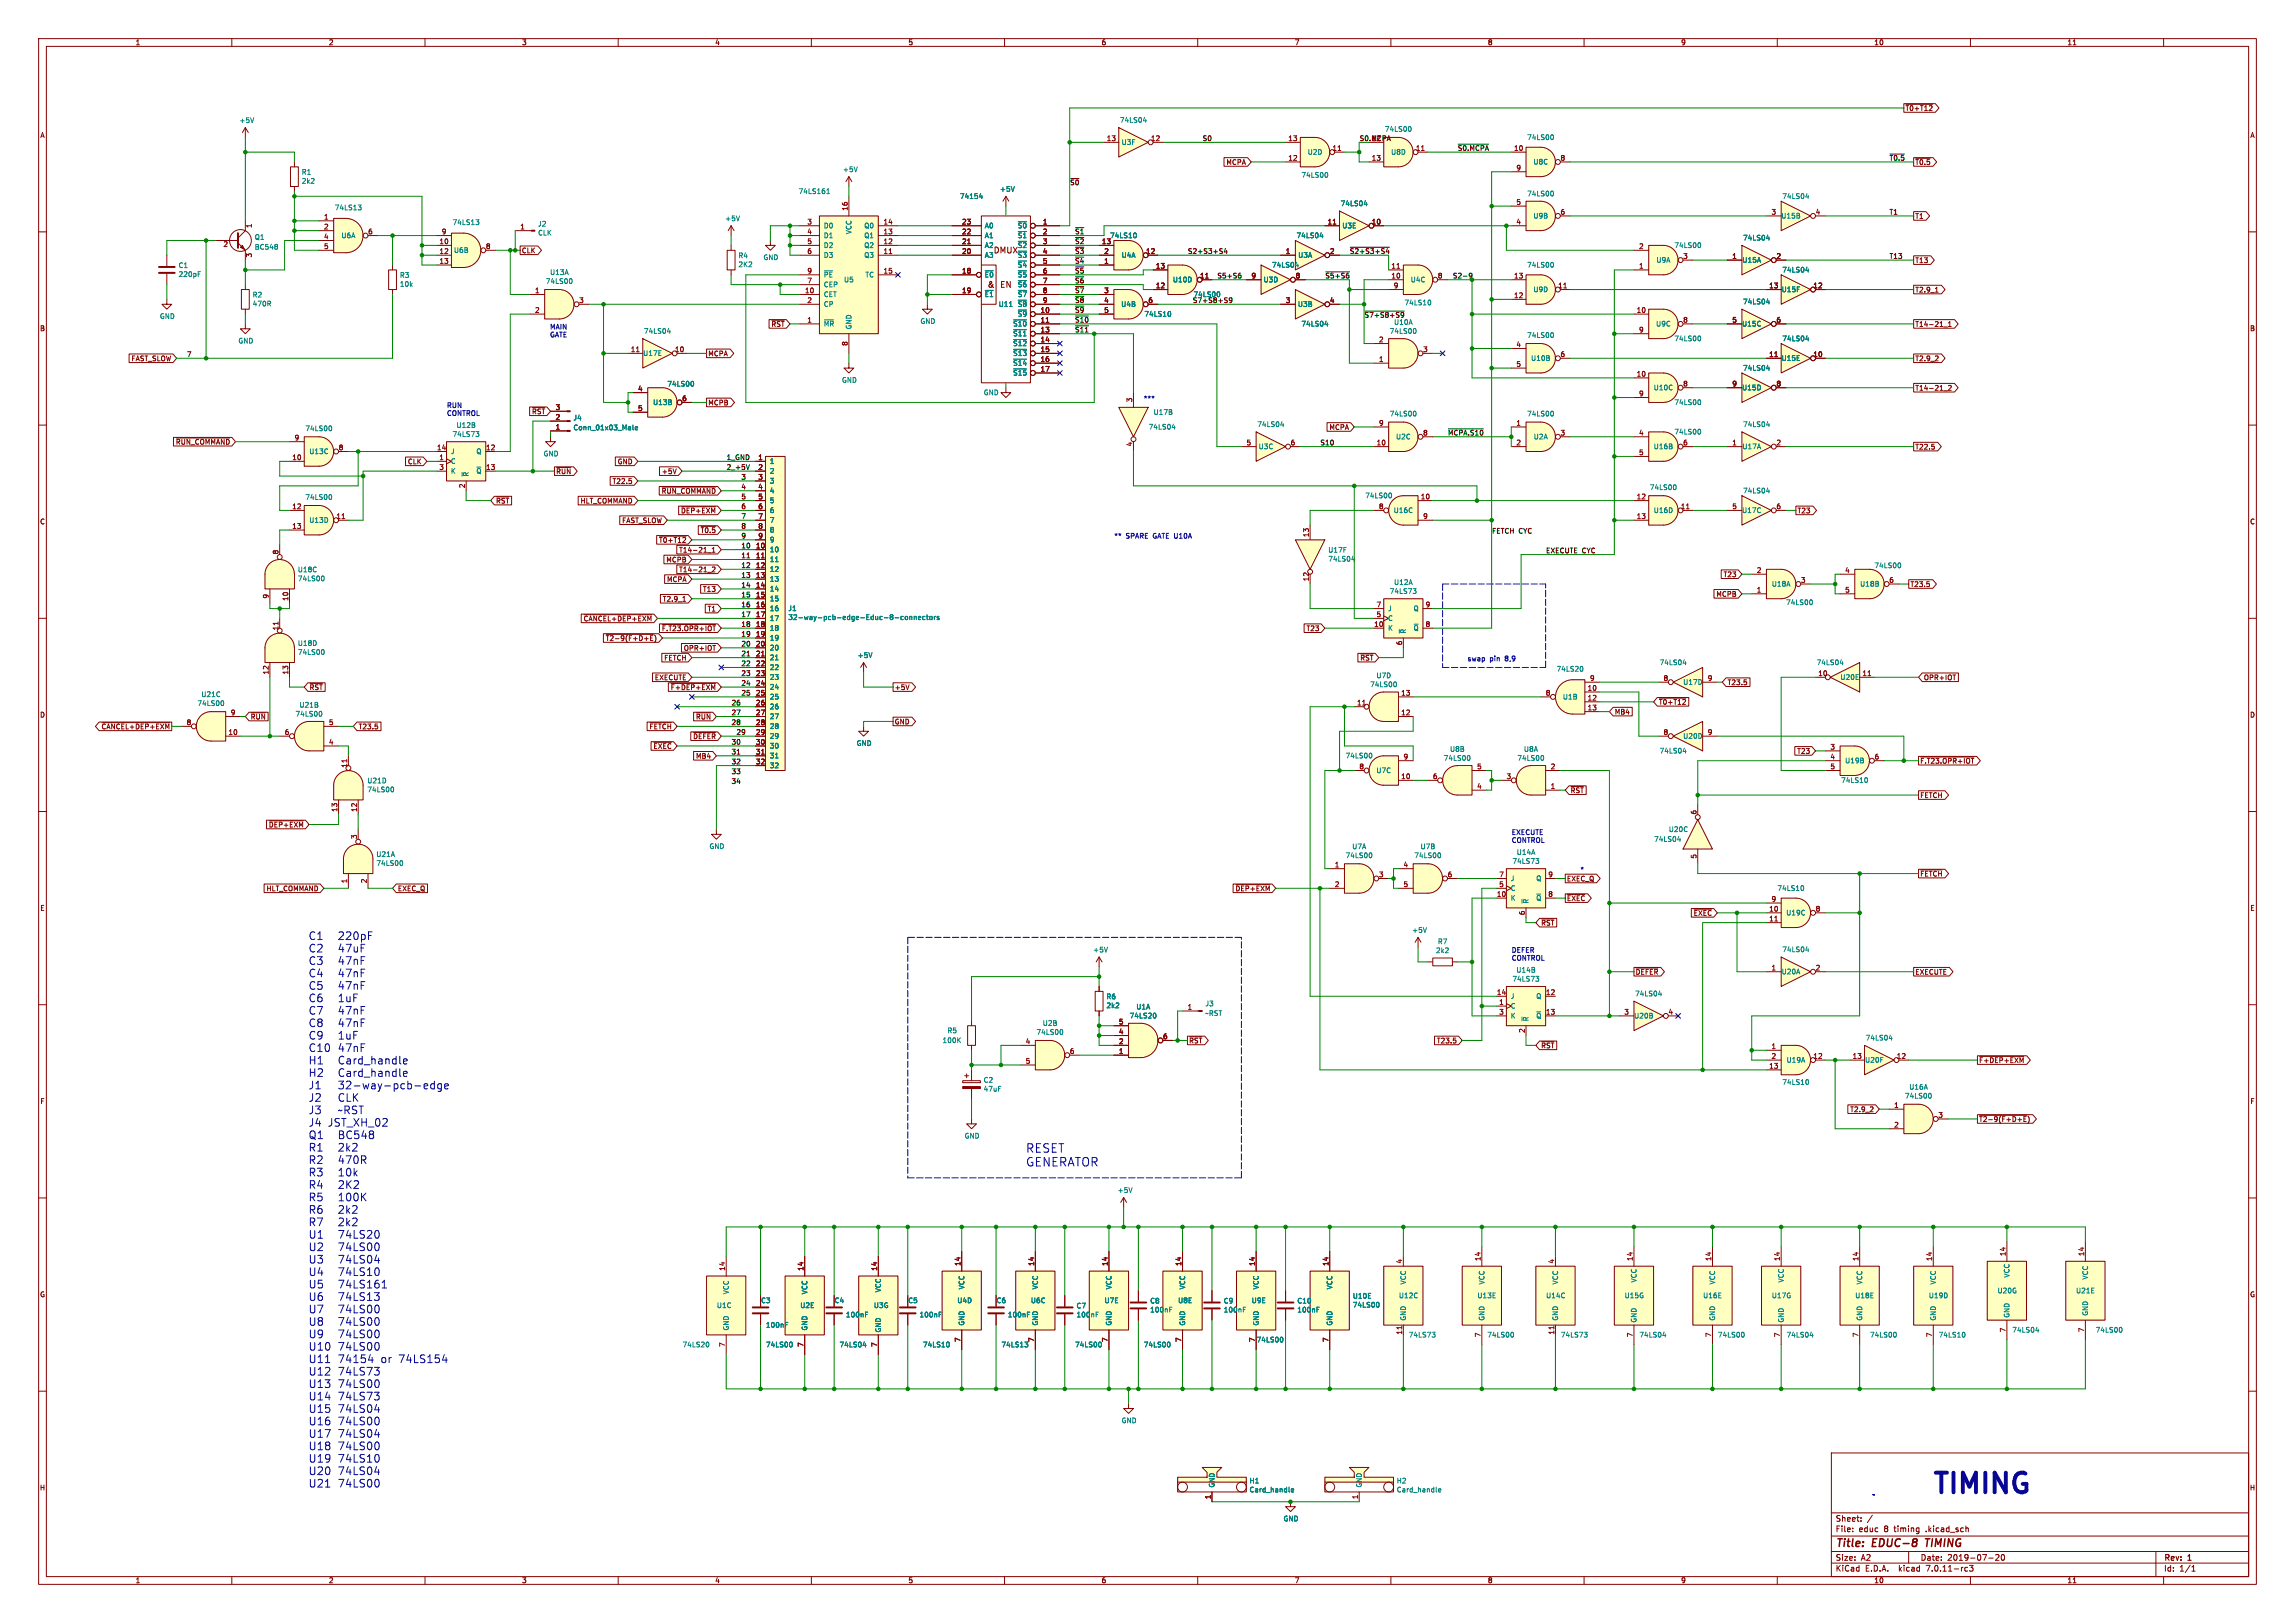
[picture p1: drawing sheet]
<svg xmlns="http://www.w3.org/2000/svg" width="594mm" height="420mm" viewBox="0 0 594 420" stroke-linecap="round" stroke-linejoin="round" font-family="sans-serif">
<defs><g id="words">
<text font-size="7.1" fill="#0000c2" x="499.9" y="386.8">TIMING</text>
<g font-size="3.1" fill="#0000c2">
<text x="265.4" y="298.5">RESET</text>
<text x="265.4" y="302">GENERATOR</text>
</g>
<g font-size="2.8" fill="#0000c2">
<text x="79.8" y="243.4">C1 220pF</text>
<text x="79.8" y="246.6">C2 47uF</text>
<text x="79.8" y="249.8">C3 47nF</text>
<text x="79.8" y="253">C4 47nF</text>
<text x="79.8" y="256.3">C5 47nF</text>
<text x="79.8" y="259.5">C6 1uF</text>
<text x="79.8" y="262.7">C7 47nF</text>
<text x="79.8" y="265.9">C8 47nF</text>
<text x="79.8" y="269.1">C9 1uF</text>
<text x="79.8" y="272.4">C10 47nF</text>
<text x="79.8" y="275.6">H1 Card_handle</text>
<text x="79.8" y="278.8">H2 Card_handle</text>
<text x="79.8" y="282">J1 32-way-pcb-edge</text>
<text x="79.8" y="285.2">J2 CLK</text>
<text x="79.8" y="288.5">J3 ~RST</text>
<text x="79.8" y="291.7">J4</text>
<text x="84.8" y="291.7">JST_XH_02</text>
<text x="79.8" y="294.9">Q1 BC548</text>
<text x="79.8" y="298.1">R1 2k2</text>
<text x="79.8" y="301.3">R2 470R</text>
<text x="79.8" y="304.6">R3 10k</text>
<text x="79.8" y="307.8">R4 2K2</text>
<text x="79.8" y="311">R5 100K</text>
<text x="79.8" y="314.2">R6 2k2</text>
<text x="79.8" y="317.4">R7 2k2</text>
<text x="79.8" y="320.7">U1 74LS20</text>
<text x="79.8" y="323.9">U2 74LS00</text>
<text x="79.8" y="327.1">U3 74LS04</text>
<text x="79.8" y="330.3">U4 74LS10</text>
<text x="79.8" y="333.5">U5 74LS161</text>
<text x="79.8" y="336.8">U6 74LS13</text>
<text x="79.8" y="340">U7 74LS00</text>
<text x="79.8" y="343.2">U8 74LS00</text>
<text x="79.8" y="346.4">U9 74LS00</text>
<text x="79.8" y="349.6">U10 74LS00</text>
<text x="79.8" y="352.9">U11 74154</text>
<text x="98.4" y="352.9">or</text>
<text x="103" y="352.9">74LS154</text>
<text x="79.8" y="356.1">U12 74LS73</text>
<text x="79.8" y="359.3">U13 74LS00</text>
<text x="79.8" y="362.5">U14 74LS73</text>
<text x="79.8" y="365.7">U15 74LS04</text>
<text x="79.8" y="369">U16 74LS00</text>
<text x="79.8" y="372.2">U17 74LS04</text>
<text x="79.8" y="375.4">U18 74LS00</text>
<text x="79.8" y="378.6">U19 74LS10</text>
<text x="79.8" y="381.8">U20 74LS04</text>
<text x="79.8" y="385.1">U21 74LS00</text>
</g>
<g font-size="2.8" fill="#840000">
<text x="475" y="400.9">Title:</text>
<text x="484.7" y="400.9">EDUC-8</text>
<text x="499.3" y="400.9">TIMING</text>
</g>
<g font-size="2.1" fill="#840000">
<text x="257.1" y="65.8">DMUX</text>
<text x="258.7" y="74.7">EN</text>
<text x="475" y="394">Sheet:</text>
<text x="475" y="396.7">File:</text>
<text x="481.1" y="396.7">educ</text>
<text x="487.7" y="396.7">8</text>
<text x="490.4" y="396.7">timing</text>
<text x="498.7" y="396.7">.kicad_sch</text>
<text x="475" y="406.9">KiCad</text>
<text x="475" y="404.1">Size:</text>
<text x="481.7" y="404.1">A2</text>
<text x="482.7" y="406.9">E.D.A.</text>
<text x="491.6" y="406.9">kicad</text>
<text x="497" y="404.1">Date:</text>
<text x="498.8" y="406.9">7.0.11-rc3</text>
<text x="504" y="404.1">2019-07-20</text>
<text x="560" y="404.3">Rev:</text>
<text x="560" y="406.9">Id:</text>
<text x="564.1" y="406.9">1/1</text>
<text x="566.4" y="404.3">1</text>
</g>
<text font-size="2.1" fill="#008484" x="255.5" y="74.7">&amp;</text>
<g font-size="1.8" fill="#840000">
<text x="35" y="11.9">1</text>
<text x="85" y="11.9">2</text>
<text x="135" y="11.9">3</text>
<text x="185" y="11.9">4</text>
<text x="235" y="11.9">5</text>
<text x="285" y="11.9">6</text>
<text x="335" y="11.9">7</text>
<text x="385" y="11.9">8</text>
<text x="435" y="11.9">9</text>
<text x="485" y="11.9">10</text>
<text x="535" y="11.9">11</text>
<text x="493.1" y="28.9">~{T0+T12}</text>
<text x="10.3" y="35.9">A</text>
<text x="582.3" y="35.9">A</text>
<text x="286.3" y="36.6">13</text>
<text x="297.8" y="36.6">12</text>
<text x="333.3" y="41.7">12</text>
<text x="333.3" y="36.6">13</text>
<text x="344.8" y="39.1">11</text>
<text x="354.9" y="41.7">13</text>
<text x="366.4" y="39.1">11</text>
<text x="391.8" y="39.1">10</text>
<text x="403.8" y="41.7">8</text>
<text x="317.3" y="42.9">MCPA</text>
<text x="392.4" y="44.2">9</text>
<text x="495.6" y="42.9">~{T0.5}</text>
<text x="392.4" y="53.1">5</text>
<text x="65.5" y="59.1" transform="rotate(-90 65.5 59.1)">1</text>
<text x="83.7" y="56.9">1</text>
<text x="83.7" y="59.4">2</text>
<text x="134.5" y="59.4">1</text>
<text x="208.8" y="58.2">3</text>
<text x="219.5" y="54.7" transform="rotate(-90 219.5 54.7)">16</text>
<text x="228.6" y="58.2">14</text>
<text x="248.9" y="58.2">23</text>
<text x="269.8" y="58.2">1</text>
<text x="343.5" y="58.2">11</text>
<text x="354.9" y="58.2">10</text>
<text x="392.4" y="58.2">4</text>
<text x="403.8" y="55.6">6</text>
<text x="458.4" y="55.6">3</text>
<text x="469.8" y="55.6">4</text>
<text x="495.6" y="56.8">T1</text>
<text x="57.7" y="64.2">2</text>
<text x="83.7" y="62">4</text>
<text x="83.7" y="64.5">5</text>
<text x="95.2" y="60.7">6</text>
<text x="113.6" y="63.2">10</text>
<text x="113.6" y="65.8">12</text>
<text x="114.2" y="60.7">9</text>
<text x="125.7" y="64.5">8</text>
<text x="134.9" y="65.7">CLK</text>
<text x="208.8" y="60.7">4</text>
<text x="208.8" y="63.2">5</text>
<text x="208.8" y="65.8">6</text>
<text x="228.6" y="65.8">11</text>
<text x="228.6" y="63.2">12</text>
<text x="228.6" y="60.7">13</text>
<text x="248.9" y="65.8">20</text>
<text x="248.9" y="63.2">21</text>
<text x="248.9" y="60.7">22</text>
<text x="269.8" y="60.7">2</text>
<text x="269.8" y="63.2">3</text>
<text x="269.8" y="65.8">4</text>
<text x="285.1" y="63.2">13</text>
<text x="285.7" y="65.8">2</text>
<text x="296.5" y="65.8">12</text>
<text x="332.7" y="65.8">1</text>
<text x="344.1" y="65.8">2</text>
<text x="424.1" y="64.5">2</text>
<text x="65.5" y="66.7" transform="rotate(-90 65.5 66.7)">3</text>
<text x="113.6" y="68.3">13</text>
<text x="208.8" y="70.9">9</text>
<text x="228.6" y="70.9">15</text>
<text x="248.9" y="70.9">18</text>
<text x="269.8" y="68.3">5</text>
<text x="269.8" y="70.9">6</text>
<text x="285.7" y="68.3">1</text>
<text x="299" y="69.6">13</text>
<text x="360" y="69.6">11</text>
<text x="424.1" y="69.6">1</text>
<text x="435.5" y="67.1">3</text>
<text x="448.2" y="67.1">1</text>
<text x="459.7" y="67.1">2</text>
<text x="495.6" y="68.3">T13</text>
<text x="138.4" y="75.9">1</text>
<text x="208.2" y="75.9">10</text>
<text x="208.8" y="73.4">7</text>
<text x="248.9" y="75.9">19</text>
<text x="269.8" y="73.4">7</text>
<text x="269.8" y="75.9">8</text>
<text x="285.7" y="75.9">3</text>
<text x="299" y="74.7">12</text>
<text x="310.5" y="72.1">11</text>
<text x="323.8" y="72.1">9</text>
<text x="335.2" y="72.1">8</text>
<text x="360" y="72.1">10</text>
<text x="360.6" y="74.7">9</text>
<text x="372" y="72.1">8</text>
<text x="391.8" y="77.2">12</text>
<text x="391.8" y="72.1">13</text>
<text x="403.2" y="74.7">11</text>
<text x="457.8" y="74.7">13</text>
<text x="469.2" y="74.7">12</text>
<text x="495.6" y="75.9">T2.9_1</text>
<text x="138.4" y="81">2</text>
<text x="149.8" y="78.5">3</text>
<text x="208.8" y="83.6">1</text>
<text x="208.8" y="78.5">2</text>
<text x="269.2" y="81">10</text>
<text x="269.2" y="83.6">11</text>
<text x="269.8" y="78.5">9</text>
<text x="285.7" y="78.5">4</text>
<text x="285.7" y="81">5</text>
<text x="297.1" y="78.5">6</text>
<text x="332.7" y="78.5">3</text>
<text x="344.1" y="78.5">4</text>
<text x="423.5" y="81">10</text>
<text x="435.5" y="83.6">8</text>
<text x="448.2" y="83.6">5</text>
<text x="459.7" y="83.6">6</text>
<text x="10.3" y="85.9">B</text>
<text x="199.5" y="84.8">~{RST}</text>
<text x="219.5" y="89.6" transform="rotate(-90 219.5 89.6)">8</text>
<text x="269.2" y="86.1">13</text>
<text x="269.2" y="88.6">14</text>
<text x="356.8" y="88.6">2</text>
<text x="392.4" y="89.9">4</text>
<text x="424.1" y="86.1">9</text>
<text x="495.6" y="84.8">T14-21_1</text>
<text x="582.3" y="85.9">B</text>
<text x="33.9" y="93.7">FAST_SLOW</text>
<text x="163.2" y="91.2">11</text>
<text x="174.6" y="91.2">10</text>
<text x="183.2" y="92.4">MCPA</text>
<text x="269.2" y="91.2">15</text>
<text x="269.2" y="93.7">16</text>
<text x="356.8" y="93.7">1</text>
<text x="368.2" y="91.2">3</text>
<text x="392.4" y="95">5</text>
<text x="403.8" y="92.5">6</text>
<text x="457.8" y="92.5">11</text>
<text x="469.2" y="92.5">10</text>
<text x="495.6" y="93.7">T2.9_2</text>
<text x="165" y="101.3">4</text>
<text x="269.2" y="96.3">17</text>
<text x="423.5" y="97.5">10</text>
<text x="435.5" y="100.1">8</text>
<text x="448.2" y="100.1">9</text>
<text x="459.7" y="100.1">8</text>
<text x="495.6" y="101.3">T14-21_2</text>
<text x="137.6" y="107.4">~{RST}</text>
<text x="143.7" y="106.2">3</text>
<text x="165" y="106.4">5</text>
<text x="176.5" y="103.9">6</text>
<text x="183.2" y="105.1">MCPB</text>
<text x="293.1" y="104.2" transform="rotate(-90 293.1 104.2)">3</text>
<text x="424.1" y="102.6">9</text>
<text x="143.7" y="111.3">1</text>
<text x="143.7" y="108.7">2</text>
<text x="344" y="111.4">MCPA</text>
<text x="356.8" y="110.2">9</text>
<text x="368.2" y="112.8">8</text>
<text x="392.4" y="110.2">1</text>
<text x="403.8" y="112.8">3</text>
<text x="424.1" y="112.8">4</text>
<text x="45.4" y="115.3">~{RUN_COMMAND}</text>
<text x="75.5" y="119.1">10</text>
<text x="76.1" y="114">9</text>
<text x="87.6" y="116.6">8</text>
<text x="113" y="116.6">14</text>
<text x="113.6" y="119.1">1</text>
<text x="125.7" y="116.6">12</text>
<text x="196.1" y="119.1">1</text>
<text x="293.1" y="115.6" transform="rotate(-90 293.1 115.6)">4</text>
<text x="322.5" y="115.3">5</text>
<text x="333.9" y="115.3">6</text>
<text x="356.2" y="115.3">10</text>
<text x="392.4" y="115.3">2</text>
<text x="424.1" y="117.9">5</text>
<text x="435.5" y="115.3">6</text>
<text x="448.2" y="115.3">1</text>
<text x="459.7" y="115.3">2</text>
<text x="495.6" y="116.5">T22.5</text>
<text x="105.4" y="120.3">CLK</text>
<text x="113.6" y="121.7">3</text>
<text x="125.7" y="121.7">13</text>
<text x="143.8" y="122.9">~{RUN}</text>
<text x="158.4" y="125.4">T22.5</text>
<text x="159.8" y="120.3">GND</text>
<text x="171.2" y="122.9">+5V</text>
<text x="196.1" y="121.7">2</text>
<text x="196.1" y="124.2">3</text>
<text x="75.5" y="131.8">12</text>
<text x="120.4" y="126.4" transform="rotate(-90 120.4 126.4)">2</text>
<text x="128.3" y="130.5">~{RST}</text>
<text x="150.1" y="130.5">HLT_COMMAND</text>
<text x="171.1" y="128">~{RUN_COMMAND}</text>
<text x="196.1" y="126.7">4</text>
<text x="196.1" y="129.3">5</text>
<text x="196.1" y="131.8">6</text>
<text x="356.8" y="131.8">8</text>
<text x="367.6" y="129.3">10</text>
<text x="423.5" y="129.3">12</text>
<text x="434.9" y="131.8">11</text>
<text x="448.2" y="131.8">5</text>
<text x="459.7" y="131.8">6</text>
<text x="10.3" y="135.9">C</text>
<text x="75.5" y="136.9">13</text>
<text x="87" y="134.4">11</text>
<text x="160.9" y="135.6">FAST_SLOW</text>
<text x="176.1" y="133">~{DEP+EXM}</text>
<text x="196.1" y="134.4">7</text>
<text x="196.1" y="136.9">8</text>
<text x="368.2" y="134.4">9</text>
<text x="423.5" y="134.4">13</text>
<text x="465.1" y="133">T23</text>
<text x="582.3" y="135.9">C</text>
<text x="72.1" y="143.6" transform="rotate(-90 72.1 143.6)">8</text>
<text x="170.5" y="140.7">~{T0+T12}</text>
<text x="175.7" y="143.2">T14-21_1</text>
<text x="181.2" y="138.1">~{T0.5}</text>
<text x="195.5" y="142">10</text>
<text x="196.1" y="139.4">9</text>
<text x="338.8" y="139.1" transform="rotate(-90 338.8 139.1)">13</text>
<text x="172.3" y="145.7">MCPB</text>
<text x="175.7" y="148.3">T14-21_2</text>
<text x="195.5" y="144.5">11</text>
<text x="195.5" y="147.1">12</text>
<text x="195.5" y="149.6">13</text>
<text x="446" y="149.5">T23</text>
<text x="454.6" y="148.3">2</text>
<text x="477.4" y="148.3">4</text>
<text x="69.6" y="155" transform="rotate(-90 69.6 155)">9</text>
<text x="74.7" y="155.6" transform="rotate(-90 74.7 155.6)">10</text>
<text x="171.4" y="155.9">T2.9_1</text>
<text x="172.5" y="150.8">MCPA</text>
<text x="181.8" y="153.4">T13</text>
<text x="195.5" y="152.1">14</text>
<text x="195.5" y="154.7">15</text>
<text x="338.8" y="150.5" transform="rotate(-90 338.8 150.5)">12</text>
<text x="444.1" y="154.6">MCPB</text>
<text x="454.6" y="153.4">1</text>
<text x="466" y="150.9">3</text>
<text x="477.4" y="153.4">5</text>
<text x="488.9" y="150.9">6</text>
<text x="494.3" y="152.1">T23.5</text>
<text x="150.9" y="161">~{CANCEL+DEP+EXM}</text>
<text x="183" y="158.4">T1</text>
<text x="195.5" y="157.2">16</text>
<text x="195.5" y="159.8">17</text>
<text x="356.2" y="159.8">5</text>
<text x="356.2" y="157.2">7</text>
<text x="368.9" y="157.2">9</text>
<text x="72.1" y="163.2" transform="rotate(-90 72.1 163.2)">11</text>
<text x="156.7" y="166.1">~{T2-9(F+D+E})</text>
<text x="171.2" y="163.5">~{F.T23.OPR+IOT}</text>
<text x="195.5" y="162.3">18</text>
<text x="195.5" y="164.8">19</text>
<text x="195.5" y="167.4">20</text>
<text x="338" y="163.5">T23</text>
<text x="355.6" y="162.3">10</text>
<text x="363" y="167.1" transform="rotate(-90 363 167.1)">6</text>
<text x="368.9" y="162.3">8</text>
<text x="171.8" y="171.1">FETCH</text>
<text x="176.9" y="168.6">OPR+IOT</text>
<text x="195.5" y="169.9">21</text>
<text x="195.5" y="172.5">22</text>
<text x="352" y="171.1">~{RST}</text>
<text x="69.6" y="174.7" transform="rotate(-90 69.6 174.7)">12</text>
<text x="74.7" y="174.7" transform="rotate(-90 74.7 174.7)">13</text>
<text x="80" y="178.8">~{RST}</text>
<text x="169.4" y="176.2">EXECUTE</text>
<text x="173.5" y="178.8">~{F+DEP+EXM}</text>
<text x="195.5" y="175">23</text>
<text x="195.5" y="177.5">24</text>
<text x="231.5" y="178.8">+5V</text>
<text x="410.8" y="178.8">10</text>
<text x="411.4" y="176.3">9</text>
<text x="430.5" y="176.3">8</text>
<text x="441.9" y="176.3">9</text>
<text x="447" y="177.5">T23.5</text>
<text x="470.5" y="175">10</text>
<text x="481.9" y="175">11</text>
<text x="497.8" y="176.2">OPR+IOT</text>
<text x="10.3" y="185.9">D</text>
<text x="59.6" y="185.2">9</text>
<text x="195.5" y="180.1">25</text>
<text x="195.5" y="182.6">26</text>
<text x="195.5" y="185.2">27</text>
<text x="351.1" y="182.6">11</text>
<text x="362.5" y="185.2">12</text>
<text x="362.5" y="180.1">13</text>
<text x="400" y="180.1">8</text>
<text x="410.8" y="181.4">12</text>
<text x="410.8" y="183.9">13</text>
<text x="417.8" y="185.1">MB4</text>
<text x="429.3" y="182.6">~{T0+T12}</text>
<text x="582.3" y="185.9">D</text>
<text x="26.1" y="188.9">~{CANCEL+DEP+EXM}</text>
<text x="48.2" y="187.7">8</text>
<text x="59" y="190.2">10</text>
<text x="64.8" y="186.4">~{RUN}</text>
<text x="73.6" y="190.2">6</text>
<text x="85" y="187.7">5</text>
<text x="92.7" y="188.9">T23.5</text>
<text x="168" y="188.9">~{FETCH}</text>
<text x="179.3" y="191.5">~{DEFER}</text>
<text x="180" y="186.4">~{RUN}</text>
<text x="195.5" y="187.7">28</text>
<text x="195.5" y="190.2">29</text>
<text x="231.5" y="187.6">GND</text>
<text x="430.5" y="190.2">8</text>
<text x="441.9" y="190.2">9</text>
<text x="85" y="192.8">4</text>
<text x="169" y="194">~{EXEC}</text>
<text x="180" y="196.5">MB4</text>
<text x="195.5" y="192.8">30</text>
<text x="195.5" y="195.3">31</text>
<text x="195.5" y="197.9">32</text>
<text x="363.1" y="196.6">9</text>
<text x="465" y="195.3">T23</text>
<text x="473.6" y="194.1">3</text>
<text x="473.6" y="196.6">4</text>
<text x="485.1" y="196.6">6</text>
<text x="496.9" y="197.8">~{F.T23.OPR+IOT}</text>
<text x="89.9" y="198.8" transform="rotate(-90 89.9 198.8)">11</text>
<text x="351.7" y="199.1">8</text>
<text x="362.5" y="201.7">10</text>
<text x="370.8" y="201.7">6</text>
<text x="382.2" y="199.1">5</text>
<text x="389.8" y="201.7">3</text>
<text x="401.2" y="199.1">2</text>
<text x="473.6" y="199.1">5</text>
<text x="382.2" y="204.2">4</text>
<text x="401.2" y="204.2">1</text>
<text x="406.4" y="205.4">~{RST}</text>
<text x="496.9" y="206.7">FETCH</text>
<text x="69.5" y="214.3">~{DEP+EXM}</text>
<text x="87.4" y="210.2" transform="rotate(-90 87.4 210.2)">13</text>
<text x="92.5" y="210.2" transform="rotate(-90 92.5 210.2)">12</text>
<text x="439.2" y="210.9" transform="rotate(-90 439.2 210.9)">6</text>
<text x="92.5" y="217.2" transform="rotate(-90 92.5 217.2)">3</text>
<text x="345.4" y="224.5">1</text>
<text x="356.8" y="227.1">3</text>
<text x="363.1" y="224.5">4</text>
<text x="374.6" y="227.1">6</text>
<text x="387.9" y="227.1">7</text>
<text x="400.6" y="227.1">9</text>
<text x="439.2" y="222.3" transform="rotate(-90 439.2 222.3)">5</text>
<text x="496.9" y="227">~{FETCH}</text>
<text x="68.9" y="230.8">HLT_COMMAND</text>
<text x="89.9" y="228.7" transform="rotate(-90 89.9 228.7)">1</text>
<text x="95" y="228.7" transform="rotate(-90 95 228.7)">2</text>
<text x="102.9" y="230.8">EXEC_Q</text>
<text x="319.7" y="230.8">~{DEP+EXM}</text>
<text x="345.4" y="229.6">2</text>
<text x="363.1" y="229.6">5</text>
<text x="387.3" y="232.2">10</text>
<text x="387.9" y="229.6">5</text>
<text x="400.6" y="232.2">8</text>
<text x="405.4" y="233.4">~{EXEC}</text>
<text x="405.4" y="228.3">EXEC_Q</text>
<text x="458.4" y="233.4">9</text>
<text x="10.3" y="235.9">E</text>
<text x="394.7" y="236.9" transform="rotate(-90 394.7 236.9)">6</text>
<text x="398.8" y="239.7">~{RST}</text>
<text x="438.2" y="237.2">~{EXEC}</text>
<text x="457.8" y="236">10</text>
<text x="457.8" y="238.5">11</text>
<text x="469.8" y="236">8</text>
<text x="582.3" y="235.9">E</text>
<text x="458.4" y="251.2">1</text>
<text x="469.8" y="251.2">2</text>
<text x="387.3" y="257.6">14</text>
<text x="400" y="257.6">12</text>
<text x="423.2" y="252.4">~{DEFER}</text>
<text x="495.6" y="252.4">EXECUTE</text>
<text x="307.3" y="261.4">1</text>
<text x="387.9" y="260.1">1</text>
<text x="387.9" y="262.6">3</text>
<text x="400" y="262.6">13</text>
<text x="420.3" y="262.6">3</text>
<text x="431.7" y="262.6">4</text>
<text x="289.5" y="267.7">4</text>
<text x="289.5" y="265.2">5</text>
<text x="300.9" y="269">6</text>
<text x="394.7" y="267.4" transform="rotate(-90 394.7 267.4)">2</text>
<text x="265.4" y="270.3">4</text>
<text x="265.4" y="275.3">5</text>
<text x="276.8" y="272.8">6</text>
<text x="289.5" y="272.8">1</text>
<text x="289.5" y="270.3">2</text>
<text x="307.7" y="270.2">~{RST}</text>
<text x="371.8" y="270.2">T23.5</text>
<text x="398.8" y="271.5">~{RST}</text>
<text x="458.4" y="271.5">1</text>
<text x="458.4" y="274.1">2</text>
<text x="469.2" y="274.1">12</text>
<text x="479.4" y="274.1">13</text>
<text x="490.8" y="274.1">12</text>
<text x="512.1" y="275.3">~{F+DEP+EXM}</text>
<text x="457.8" y="276.6">13</text>
<text x="10.3" y="285.9">F</text>
<text x="478.8" y="288">T2.9_2</text>
<text x="490.1" y="286.8">1</text>
<text x="582.3" y="285.9">F</text>
<text x="490.1" y="291.8">2</text>
<text x="501.6" y="289.3">3</text>
<text x="512.1" y="290.5">~{T2-9(F+D+E})</text>
<text x="187.7" y="329" transform="rotate(-90 187.7 329)">14</text>
<text x="208" y="329" transform="rotate(-90 208 329)">14</text>
<text x="227.1" y="329" transform="rotate(-90 227.1 329)">14</text>
<text x="248.7" y="327.7" transform="rotate(-90 248.7 327.7)">14</text>
<text x="267.7" y="327.7" transform="rotate(-90 267.7 327.7)">14</text>
<text x="286.8" y="327.7" transform="rotate(-90 286.8 327.7)">14</text>
<text x="305.8" y="327.7" transform="rotate(-90 305.8 327.7)">14</text>
<text x="324.9" y="327.7" transform="rotate(-90 324.9 327.7)">14</text>
<text x="343.9" y="327.7" transform="rotate(-90 343.9 327.7)">14</text>
<text x="363" y="327.1" transform="rotate(-90 363 327.1)">4</text>
<text x="383.3" y="326.4" transform="rotate(-90 383.3 326.4)">14</text>
<text x="402.3" y="327.1" transform="rotate(-90 402.3 327.1)">4</text>
<text x="422.7" y="326.4" transform="rotate(-90 422.7 326.4)">14</text>
<text x="443" y="326.4" transform="rotate(-90 443 326.4)">14</text>
<text x="460.8" y="326.4" transform="rotate(-90 460.8 326.4)">14</text>
<text x="481.1" y="326.4" transform="rotate(-90 481.1 326.4)">14</text>
<text x="500.1" y="326.4" transform="rotate(-90 500.1 326.4)">14</text>
<text x="519.2" y="325.2" transform="rotate(-90 519.2 325.2)">14</text>
<text x="539.5" y="325.2" transform="rotate(-90 539.5 325.2)">14</text>
<text x="10.3" y="335.9">G</text>
<text x="582.3" y="335.9">G</text>
<text x="248.7" y="347.4" transform="rotate(-90 248.7 347.4)">7</text>
<text x="267.7" y="347.4" transform="rotate(-90 267.7 347.4)">7</text>
<text x="286.8" y="347.4" transform="rotate(-90 286.8 347.4)">7</text>
<text x="305.8" y="347.4" transform="rotate(-90 305.8 347.4)">7</text>
<text x="324.9" y="347.4" transform="rotate(-90 324.9 347.4)">7</text>
<text x="343.9" y="347.4" transform="rotate(-90 343.9 347.4)">7</text>
<text x="363" y="345.5" transform="rotate(-90 363 345.5)">11</text>
<text x="383.3" y="346.1" transform="rotate(-90 383.3 346.1)">7</text>
<text x="402.3" y="345.5" transform="rotate(-90 402.3 345.5)">11</text>
<text x="422.7" y="346.1" transform="rotate(-90 422.7 346.1)">7</text>
<text x="443" y="346.1" transform="rotate(-90 443 346.1)">7</text>
<text x="460.8" y="346.1" transform="rotate(-90 460.8 346.1)">7</text>
<text x="481.1" y="346.1" transform="rotate(-90 481.1 346.1)">7</text>
<text x="500.1" y="346.1" transform="rotate(-90 500.1 346.1)">7</text>
<text x="519.2" y="344.9" transform="rotate(-90 519.2 344.9)">7</text>
<text x="539.5" y="344.9" transform="rotate(-90 539.5 344.9)">7</text>
<text x="187.7" y="348.7" transform="rotate(-90 187.7 348.7)">7</text>
<text x="208" y="348.7" transform="rotate(-90 208 348.7)">7</text>
<text x="227.1" y="348.7" transform="rotate(-90 227.1 348.7)">7</text>
<text x="10.2" y="385.9">H</text>
<text x="313.4" y="388.1" transform="rotate(-90 313.4 388.1)">1</text>
<text x="351.5" y="388.1" transform="rotate(-90 351.5 388.1)">1</text>
<text x="582.2" y="385.9">H</text>
<text x="35" y="409.9">1</text>
<text x="85" y="409.9">2</text>
<text x="135" y="409.9">3</text>
<text x="185" y="409.9">4</text>
<text x="235" y="409.9">5</text>
<text x="285" y="409.9">6</text>
<text x="335" y="409.9">7</text>
<text x="385" y="409.9">8</text>
<text x="435" y="409.9">9</text>
<text x="485" y="409.9">10</text>
<text x="535" y="409.9">11</text>
</g>
<g font-size="1.8" fill="#008484">
<text x="61.8" y="32">+5V</text>
<text x="289.7" y="32">74LS04</text>
<text x="358.3" y="34.3">74LS00</text>
<text x="290.2" y="37.7">U3F</text>
<text x="338.4" y="40.2">U2D</text>
<text x="359.9" y="40.2">U8D</text>
<text x="395.1" y="36.4">74LS00</text>
<text x="78" y="45.4">R1</text>
<text x="78" y="47.7">2k2</text>
<text x="218.1" y="44.7">+5V</text>
<text x="336.7" y="46.2">74LS00</text>
<text x="396.8" y="42.8">U8C</text>
<text x="206.6" y="50.4">74LS161</text>
<text x="248.3" y="51.7">74154</text>
<text x="258.7" y="49.8">+5V</text>
<text x="346.9" y="53.5">74LS04</text>
<text x="395.1" y="51">74LS00</text>
<text x="461.2" y="51.7">74LS04</text>
<text x="86.5" y="54.6">74LS13</text>
<text x="117" y="58.4">74LS13</text>
<text x="139.2" y="58.8">J2</text>
<text x="187.6" y="57.4">+5V</text>
<text x="213.1" y="59.3">D0</text>
<text x="223.6" y="59.3">Q0</text>
<text x="254.8" y="59.3">A0</text>
<text x="263.3" y="59.3">~{S0}</text>
<text x="347.3" y="59.3">U3E</text>
<text x="396.8" y="56.7">U9B</text>
<text x="460.9" y="56.7">U15B</text>
<text x="65.8" y="64.8">BC548</text>
<text x="65.8" y="62.3">Q1</text>
<text x="88.3" y="61.8">U6A</text>
<text x="117.4" y="65.6">U6B</text>
<text x="139.2" y="61.1">CLK</text>
<text x="213.1" y="61.8">D1</text>
<text x="213.1" y="64.4">D2</text>
<text x="220.6" y="60.7" transform="rotate(-90 220.6 60.7)">VCC</text>
<text x="223.6" y="64.4">Q2</text>
<text x="223.6" y="61.8">Q1</text>
<text x="254.8" y="64.4">A2</text>
<text x="254.8" y="61.8">A1</text>
<text x="263.3" y="61.8">~{S1}</text>
<text x="263.3" y="64.4">~{S2}</text>
<text x="287.2" y="61.8">74LS10</text>
<text x="335.5" y="61.8">74LS04</text>
<text x="433.2" y="64.4">74LS00</text>
<text x="451" y="62.4">74LS04</text>
<text x="46.1" y="69.5">C1</text>
<text x="46.1" y="71.9">220pF</text>
<text x="142.3" y="71.3">U13A</text>
<text x="191" y="67">R4</text>
<text x="191" y="69.3">2K2</text>
<text x="197.5" y="67.5">GND</text>
<text x="213.1" y="66.9">D3</text>
<text x="213.1" y="72">~{PE}</text>
<text x="223.6" y="66.9">Q3</text>
<text x="223.9" y="72">TC</text>
<text x="254.8" y="72">~{E0}</text>
<text x="254.8" y="66.9">A3</text>
<text x="263.3" y="66.9">~{S3}</text>
<text x="263.3" y="69.4">~{S4}</text>
<text x="263.3" y="72">~{S5}</text>
<text x="290.2" y="66.9">U4A</text>
<text x="329.1" y="69.4">74LS04</text>
<text x="335.9" y="66.9">U3A</text>
<text x="395.1" y="69.4">74LS00</text>
<text x="428.6" y="68.2">U9A</text>
<text x="450.9" y="68.2">U15A</text>
<text x="461.2" y="70.7">74LS04</text>
<text x="65.3" y="77.2">R2</text>
<text x="103.4" y="72.1">R3</text>
<text x="103.4" y="74.4">10k</text>
<text x="141.1" y="73.7">74LS00</text>
<text x="213.1" y="77.1">CET</text>
<text x="213.1" y="74.5">CEP</text>
<text x="218.3" y="73.3">U5</text>
<text x="254.8" y="77.1">~{E1}</text>
<text x="263.3" y="74.5">~{S6}</text>
<text x="263.3" y="77.1">~{S7}</text>
<text x="303.5" y="73.3">U10D</text>
<text x="308.8" y="77.1">74LS00</text>
<text x="326.9" y="73.3">U3D</text>
<text x="365" y="73.3">U4C</text>
<text x="396.8" y="75.8">U9D</text>
<text x="461" y="75.8">U15F</text>
<text x="41.3" y="82.7">GND</text>
<text x="65.3" y="79.5">470R</text>
<text x="213.1" y="79.6">CP</text>
<text x="238.1" y="84">GND</text>
<text x="258.4" y="79.6">U11</text>
<text x="263.3" y="82.1">~{S9}</text>
<text x="263.3" y="79.6">~{S8}</text>
<text x="290.1" y="79.6">U4B</text>
<text x="296.1" y="82.1">74LS10</text>
<text x="308.6" y="78.5">S7+S8+S9</text>
<text x="335.8" y="79.6">U3B</text>
<text x="363.4" y="79.2">74LS10</text>
<text x="451" y="78.9">74LS04</text>
<text x="61.6" y="89.1">GND</text>
<text x="166.5" y="86.6">74LS04</text>
<text x="213.1" y="84.7">~{MR}</text>
<text x="220.6" y="85.3" transform="rotate(-90 220.6 85.3)">GND</text>
<text x="262.1" y="84.7">~{S10}</text>
<text x="262.1" y="87.2">~{S11}</text>
<text x="262.1" y="89.8">~{S12}</text>
<text x="336.7" y="84.7">74LS04</text>
<text x="359.6" y="86.6">74LS00</text>
<text x="360.7" y="84.3">U10A</text>
<text x="395.1" y="87.6">74LS00</text>
<text x="428.5" y="84.7">U9C</text>
<text x="433.2" y="88.5">74LS00</text>
<text x="450.8" y="84.7">U15C</text>
<text x="461.2" y="88.5">74LS04</text>
<text x="166.4" y="92.3">U17E</text>
<text x="262.1" y="92.3">~{S13}</text>
<text x="262.1" y="94.8">~{S14}</text>
<text x="396.2" y="93.6">U10B</text>
<text x="461" y="93.6">U15E</text>
<text x="172.6" y="100.2">74LS00</text>
<text x="217.8" y="99.2">GND</text>
<text x="262.1" y="97.4">~{S15}</text>
<text x="427.9" y="101.2">U10C</text>
<text x="450.8" y="101.2">U15D</text>
<text x="451" y="96.1">74LS04</text>
<text x="168.9" y="105">U13B</text>
<text x="254.5" y="102.5">GND</text>
<text x="298.5" y="107.5">U17B</text>
<text x="359.6" y="108">74LS00</text>
<text x="395.1" y="108">74LS00</text>
<text x="433.2" y="105">74LS00</text>
<text x="78.9" y="111.8">74LS00</text>
<text x="117" y="113.2">74LS73</text>
<text x="118" y="110.9">U12B</text>
<text x="148.3" y="109">J4</text>
<text x="148.3" y="111.5">Conn_01x03_Male</text>
<text x="297.2" y="111.4">74LS04</text>
<text x="325.3" y="110.7">74LS04</text>
<text x="361.2" y="113.9">U2C</text>
<text x="396.9" y="113.9">U2A</text>
<text x="433.2" y="112.6">74LS00</text>
<text x="451" y="110.7">74LS04</text>
<text x="79.9" y="117.7">U13C</text>
<text x="116.6" y="117.7">J</text>
<text x="123.2" y="117.7">Q</text>
<text x="140.6" y="118.3">GND</text>
<text x="325.7" y="116.4">U3C</text>
<text x="427.9" y="116.4">U16B</text>
<text x="450.9" y="116.4">U17A</text>
<text x="116.6" y="120.2">C</text>
<text x="116.6" y="122.8">K</text>
<text x="121.5" y="123.4" transform="rotate(-90 121.5 123.4)">~{R}</text>
<text x="123.2" y="122.8">~{Q}</text>
<text x="199.1" y="120.2">1</text>
<text x="199.1" y="122.8">2</text>
<text x="199.1" y="125.3">3</text>
<text x="78.9" y="129.5">74LS00</text>
<text x="199.1" y="127.9">4</text>
<text x="199.1" y="130.4">5</text>
<text x="353.2" y="129.1">74LS00</text>
<text x="426.9" y="127">74LS00</text>
<text x="451" y="127.9">74LS04</text>
<text x="79.9" y="135.5">U13D</text>
<text x="199.1" y="132.9">6</text>
<text x="199.1" y="135.5">7</text>
<text x="360.6" y="132.9">U16C</text>
<text x="427.9" y="132.9">U16D</text>
<text x="450.8" y="132.9">U17C</text>
<text x="199.1" y="143.1">10</text>
<text x="199.1" y="138">8</text>
<text x="199.1" y="140.6">9</text>
<text x="343.7" y="143.2">U17F</text>
<text x="77" y="148.3">U18C</text>
<text x="199.1" y="145.6">11</text>
<text x="199.1" y="148.2">12</text>
<text x="343.7" y="145.5">74LS04</text>
<text x="485" y="147.2">74LS00</text>
<text x="77" y="150.6">74LS00</text>
<text x="199.1" y="150.7">13</text>
<text x="199.1" y="153.3">14</text>
<text x="199.1" y="155.8">15</text>
<text x="359.6" y="153.9">74LS73</text>
<text x="360.7" y="151.6">U12A</text>
<text x="458.5" y="152">U18A</text>
<text x="481.3" y="152">U18B</text>
<text x="199.1" y="158.3">16</text>
<text x="199.1" y="160.9">17</text>
<text x="203.9" y="158.3">J1</text>
<text x="203.9" y="160.6">32-way-pcb-edge-Educ-8-connectors</text>
<text x="359.2" y="160.9">C</text>
<text x="359.2" y="158.3">J</text>
<text x="365.7" y="158.3">Q</text>
<text x="462.2" y="156.8">74LS00</text>
<text x="77" y="167.3">U18D</text>
<text x="199.1" y="163.4">18</text>
<text x="199.1" y="166">19</text>
<text x="359.2" y="163.4">K</text>
<text x="364.1" y="164.1" transform="rotate(-90 364.1 164.1)">~{R}</text>
<text x="365.7" y="163.4">~{Q}</text>
<text x="77" y="169.6">74LS00</text>
<text x="199.1" y="168.5">20</text>
<text x="199.1" y="171">21</text>
<text x="199.1" y="173.6">22</text>
<text x="221.9" y="170.5">+5V</text>
<text x="402.8" y="174">74LS20</text>
<text x="429.4" y="172.3">74LS04</text>
<text x="470.1" y="172.3">74LS04</text>
<text x="199.1" y="176.1">23</text>
<text x="199.1" y="178.7">24</text>
<text x="354.5" y="178">74LS00</text>
<text x="356.1" y="175.7">U7D</text>
<text x="435.5" y="177.4">U17D</text>
<text x="476.2" y="176.1">U20E</text>
<text x="51" y="182.9">74LS00</text>
<text x="52" y="180.6">U21C</text>
<text x="76.4" y="185.6">74LS00</text>
<text x="77.4" y="183.3">U21B</text>
<text x="199.1" y="181.2">25</text>
<text x="199.1" y="183.7">26</text>
<text x="404.4" y="181.2">U1B</text>
<text x="199.1" y="186.3">27</text>
<text x="199.1" y="188.8">28</text>
<text x="199.1" y="191.4">29</text>
<text x="435.5" y="191.4">U20D</text>
<text x="199.1" y="193.9">30</text>
<text x="199.1" y="196.4">31</text>
<text x="221.6" y="193.2">GND</text>
<text x="348.2" y="196.4">74LS00</text>
<text x="373.6" y="197.1">74LS00</text>
<text x="375.2" y="194.7">U8B</text>
<text x="392.6" y="197.1">74LS00</text>
<text x="394.3" y="194.7">U8A</text>
<text x="429.4" y="195.2">74LS04</text>
<text x="477.4" y="197.7">U19B</text>
<text x="95" y="202.9">U21D</text>
<text x="199.1" y="199">32</text>
<text x="356.1" y="200.3">U7C</text>
<text x="476.4" y="202.8">74LS10</text>
<text x="95" y="205.2">74LS00</text>
<text x="431.8" y="215.5">U20C</text>
<text x="97.3" y="221.9">U21A</text>
<text x="183.5" y="219.9">GND</text>
<text x="349.9" y="219.9">U7A</text>
<text x="367.6" y="219.9">U7B</text>
<text x="392.5" y="221.4">U14A</text>
<text x="428" y="218">74LS04</text>
<text x="97.3" y="224.3">74LS00</text>
<text x="348.2" y="222.2">74LS00</text>
<text x="365.9" y="222.2">74LS00</text>
<text x="391.3" y="223.7">74LS73</text>
<text x="390.9" y="233.3">K</text>
<text x="390.9" y="230.7">C</text>
<text x="390.9" y="228.2">J</text>
<text x="395.8" y="233.9" transform="rotate(-90 395.8 233.9)">~{R}</text>
<text x="397.5" y="233.3">~{Q}</text>
<text x="397.5" y="228.2">Q</text>
<text x="459.9" y="230.7">74LS10</text>
<text x="462.2" y="237.1">U19C</text>
<text x="365.4" y="241.6">+5V</text>
<text x="372" y="244.5">R7</text>
<text x="282.8" y="246.7">+5V</text>
<text x="371.6" y="246.8">2k2</text>
<text x="392.4" y="251.9">U14B</text>
<text x="461.2" y="246.6">74LS04</text>
<text x="391.3" y="254.2">74LS73</text>
<text x="461" y="252.3">U20A</text>
<text x="286.3" y="258.8">R6</text>
<text x="286.3" y="261.1">2k2</text>
<text x="292.3" y="263.7">74LS20</text>
<text x="294" y="261.4">U1A</text>
<text x="311.9" y="260.6">J3</text>
<text x="311.9" y="263.1">~RST</text>
<text x="390.9" y="261.2">C</text>
<text x="390.9" y="258.7">J</text>
<text x="390.9" y="263.8">K</text>
<text x="397.5" y="258.7">Q</text>
<text x="397.5" y="263.8">~{Q}</text>
<text x="422.8" y="263.8">U20B</text>
<text x="423.1" y="258">74LS04</text>
<text x="245.1" y="267.6">R5</text>
<text x="268.1" y="268">74LS00</text>
<text x="269.8" y="265.7">U2B</text>
<text x="395.8" y="264.4" transform="rotate(-90 395.8 264.4)">~{R}</text>
<text x="482.8" y="269.4">74LS04</text>
<text x="243.8" y="270.1">100K</text>
<text x="462.3" y="275.2">U19A</text>
<text x="482.6" y="275.2">U20F</text>
<text x="254.5" y="280.4">C2</text>
<text x="461.2" y="280.9">74LS10</text>
<text x="254.5" y="282.7">47uF</text>
<text x="492.9" y="284.5">74LS00</text>
<text x="494.1" y="282.2">U16A</text>
<text x="249.6" y="294.8">GND</text>
<text x="289.2" y="308.9">+5V</text>
<text x="188.8" y="335" transform="rotate(-90 188.8 335)">VCC</text>
<text x="209.1" y="335" transform="rotate(-90 209.1 335)">VCC</text>
<text x="228.2" y="334.5" transform="rotate(-90 228.2 334.5)">VCC</text>
<text x="249.8" y="333.8" transform="rotate(-90 249.8 333.8)">VCC</text>
<text x="268.8" y="333.8" transform="rotate(-90 268.8 333.8)">VCC</text>
<text x="287.9" y="333.8" transform="rotate(-90 287.9 333.8)">VCC</text>
<text x="306.9" y="333.8" transform="rotate(-90 306.9 333.8)">VCC</text>
<text x="326" y="333.8" transform="rotate(-90 326 333.8)">VCC</text>
<text x="345" y="333.8" transform="rotate(-90 345 333.8)">VCC</text>
<text x="364.1" y="332.5" transform="rotate(-90 364.1 332.5)">VCC</text>
<text x="384.4" y="332.5" transform="rotate(-90 384.4 332.5)">VCC</text>
<text x="403.5" y="332.5" transform="rotate(-90 403.5 332.5)">VCC</text>
<text x="423.8" y="332" transform="rotate(-90 423.8 332)">VCC</text>
<text x="444.1" y="332.5" transform="rotate(-90 444.1 332.5)">VCC</text>
<text x="461.9" y="332" transform="rotate(-90 461.9 332)">VCC</text>
<text x="482.2" y="332.5" transform="rotate(-90 482.2 332.5)">VCC</text>
<text x="501.2" y="332.5" transform="rotate(-90 501.2 332.5)">VCC</text>
<text x="516.9" y="334.9">U20G</text>
<text x="520.3" y="330.7" transform="rotate(-90 520.3 330.7)">VCC</text>
<text x="537.2" y="334.9">U21E</text>
<text x="540.6" y="331.2" transform="rotate(-90 540.6 331.2)">VCC</text>
<text x="185.4" y="338.7">U1C</text>
<text x="196.9" y="337.4">C3</text>
<text x="207" y="338.7">U2E</text>
<text x="215.9" y="337.4">C4</text>
<text x="218.8" y="341.1">100nF</text>
<text x="226.1" y="338.7">U3G</text>
<text x="235" y="337.4">C5</text>
<text x="237.9" y="341.1">100nF</text>
<text x="247.7" y="337.4">U4D</text>
<text x="257.8" y="337.4">C6</text>
<text x="260.7" y="341.1">100nF</text>
<text x="266.7" y="337.4">U6C</text>
<text x="278.5" y="338.8">C7</text>
<text x="278.5" y="341.1">100nF</text>
<text x="285.8" y="337.4">U7E</text>
<text x="297.6" y="337.5">C8</text>
<text x="297.6" y="339.8">100nF</text>
<text x="304.8" y="337.4">U8E</text>
<text x="316.6" y="337.5">C9</text>
<text x="316.6" y="339.8">100nF</text>
<text x="323.9" y="337.4">U9E</text>
<text x="335.7" y="337.5">C10</text>
<text x="335.7" y="339.8">100nF</text>
<text x="350" y="336.2">U10E</text>
<text x="350" y="338.6">74LS00</text>
<text x="362" y="336.1">U12C</text>
<text x="364.1" y="341.9" transform="rotate(-90 364.1 341.9)">GND</text>
<text x="382.3" y="336.1">U13E</text>
<text x="384.4" y="341.9" transform="rotate(-90 384.4 341.9)">GND</text>
<text x="400.1" y="336.1">U14C</text>
<text x="403.5" y="341.9" transform="rotate(-90 403.5 341.9)">GND</text>
<text x="420.4" y="336.1">U15G</text>
<text x="440.7" y="336.1">U16E</text>
<text x="444.1" y="341.9" transform="rotate(-90 444.1 341.9)">GND</text>
<text x="458.5" y="336.1">U17G</text>
<text x="480.1" y="336.1">U18E</text>
<text x="482.2" y="341.9" transform="rotate(-90 482.2 341.9)">GND</text>
<text x="499.1" y="336.1">U19D</text>
<text x="501.2" y="341.9" transform="rotate(-90 501.2 341.9)">GND</text>
<text x="520.3" y="341.1" transform="rotate(-90 520.3 341.1)">GND</text>
<text x="540.6" y="340.6" transform="rotate(-90 540.6 340.6)">GND</text>
<text x="188.8" y="344.4" transform="rotate(-90 188.8 344.4)">GND</text>
<text x="198.1" y="343.8">100nF</text>
<text x="209.1" y="344.4" transform="rotate(-90 209.1 344.4)">GND</text>
<text x="228.2" y="344.9" transform="rotate(-90 228.2 344.9)">GND</text>
<text x="249.8" y="343.2" transform="rotate(-90 249.8 343.2)">GND</text>
<text x="268.8" y="343.2" transform="rotate(-90 268.8 343.2)">GND</text>
<text x="287.9" y="343.2" transform="rotate(-90 287.9 343.2)">GND</text>
<text x="306.9" y="343.2" transform="rotate(-90 306.9 343.2)">GND</text>
<text x="325.1" y="347.6">74LS00</text>
<text x="326" y="343.2" transform="rotate(-90 326 343.2)">GND</text>
<text x="345" y="343.2" transform="rotate(-90 345 343.2)">GND</text>
<text x="364.5" y="346.3">74LS73</text>
<text x="384.8" y="346.3">74LS00</text>
<text x="403.9" y="346.3">74LS73</text>
<text x="423.8" y="342.4" transform="rotate(-90 423.8 342.4)">GND</text>
<text x="424.2" y="346.3">74LS04</text>
<text x="444.5" y="346.3">74LS00</text>
<text x="461.9" y="342.4" transform="rotate(-90 461.9 342.4)">GND</text>
<text x="462.3" y="346.3">74LS04</text>
<text x="483.9" y="346.3">74LS00</text>
<text x="501.7" y="346.3">74LS10</text>
<text x="520.7" y="345">74LS04</text>
<text x="542.3" y="345">74LS00</text>
<text x="176.5" y="348.8">74LS20</text>
<text x="198.1" y="348.8">74LS00</text>
<text x="217.2" y="348.8">74LS04</text>
<text x="238.8" y="348.8">74LS10</text>
<text x="259.1" y="348.8">74LS13</text>
<text x="278.1" y="348.8">74LS00</text>
<text x="295.9" y="348.8">74LS00</text>
<text x="290.2" y="368.5">GND</text>
<text x="314.6" y="385.1" transform="rotate(-90 314.6 385.1)">GND</text>
<text x="323.3" y="384.1">H1</text>
<text x="323.3" y="386.4">Card_handle</text>
<text x="352.7" y="385.1" transform="rotate(-90 352.7 385.1)">GND</text>
<text x="361.4" y="384.1">H2</text>
<text x="361.4" y="386.4">Card_handle</text>
<text x="332.1" y="393.9">GND</text>
</g>
<g font-size="1.8">
<text x="311.1" y="36.6">S0</text>
<text x="354.9" y="36.6">12</text>
<text x="377.2" y="39.1">~{S0.MCPA}</text>
<text x="488.9" y="41.6">~{T0.5}</text>
<text x="276.9" y="48">~{S0}</text>
<text x="488.9" y="55.6">T1</text>
<text x="278.1" y="60.7">~{S1}</text>
<text x="278.1" y="63.2">~{S2}</text>
<text x="278.1" y="65.8">~{S3}</text>
<text x="307.3" y="65.8">S2+S3+S4</text>
<text x="349.2" y="65.8">~{S2+S3+S4}</text>
<text x="278.1" y="70.9">~{S5}</text>
<text x="278.1" y="68.3">~{S4}</text>
<text x="488.9" y="67">T13</text>
<text x="278.1" y="75.9">~{S7}</text>
<text x="278.1" y="73.4">~{S6}</text>
<text x="315" y="72.1">S5+S6</text>
<text x="342.9" y="72.1">~{S5+S6}</text>
<text x="375.9" y="72.1">S2-9</text>
<text x="278.1" y="78.5">~{S8}</text>
<text x="278.1" y="83.6">~{S10}</text>
<text x="278.1" y="81">~{S9}</text>
<text x="353.1" y="82.3">~{S7+S8+S9}</text>
<text x="48.3" y="92.4">7</text>
<text x="374.6" y="112.8">~{MCPA.S10}</text>
<text x="188" y="119.1">1_GND</text>
<text x="341.6" y="115.3">S10</text>
<text x="188" y="121.7">2_+5V</text>
<text x="191.8" y="124.2">3</text>
<text x="191.8" y="126.7">4</text>
<text x="191.8" y="131.8">6</text>
<text x="191.8" y="129.3">5</text>
<text x="191.8" y="136.9">8</text>
<text x="191.8" y="134.4">7</text>
<text x="191.8" y="142">10</text>
<text x="191.8" y="139.4">9</text>
<text x="386.1" y="138.2">FETCH CYC</text>
<text x="400" y="143.2">EXECUTE CYC</text>
<text x="191.8" y="149.6">13</text>
<text x="191.8" y="147.1">12</text>
<text x="191.8" y="144.5">11</text>
<text x="191.8" y="154.7">15</text>
<text x="191.8" y="152.1">14</text>
<text x="191.8" y="159.8">17</text>
<text x="191.8" y="157.2">16</text>
<text x="191.8" y="167.4">20</text>
<text x="191.8" y="162.3">18</text>
<text x="191.8" y="164.8">19</text>
<text x="191.8" y="172.5">22</text>
<text x="191.8" y="169.9">21</text>
<text x="191.8" y="175">23</text>
<text x="191.8" y="177.5">24</text>
<text x="189.2" y="182.6">26</text>
<text x="189.2" y="185.2">27</text>
<text x="191.8" y="180.1">25</text>
<text x="189.2" y="187.7">28</text>
<text x="190.5" y="190.2">29</text>
<text x="189.2" y="195.3">31</text>
<text x="189.2" y="197.9">32</text>
<text x="189.2" y="192.8">30</text>
<text x="189.2" y="202.9">34</text>
<text x="189.2" y="200.4">33</text>
</g>
<g font-size="1.8" fill="#008400">
<text x="351.8" y="36.6">S0.MCPA</text>
<text x="278.1" y="86.1">~{S11}</text>
</g>
<g font-size="1.8" fill="#0000c2">
<text x="142.2" y="85.3">MAIN</text>
<text x="142.2" y="87.4">GATE</text>
<text x="115.6" y="105.7">RUN</text>
<text x="115.6" y="107.7">CONTROL</text>
<text x="295.9" y="103.9">***</text>
<text x="288.3" y="139.5">**</text>
<text x="291.4" y="139.5">SPARE GATE U10A</text>
<text x="379.7" y="171.2">swap</text>
<text x="385.6" y="171.2">pin</text>
<text x="389.6" y="171.2">8,9</text>
<text x="391.2" y="216.1">EXECUTE</text>
<text x="391.2" y="218.2">CONTROL</text>
<text x="408.9" y="225.8">*</text>
<text x="391.2" y="246.6">DEFER</text>
<text x="391.2" y="248.7">CONTROL</text>
</g>
</g></defs>
<g fill="none" stroke="#840000" stroke-width=".26">
<path d="M10 10h574v400h-574zM12 12h570v396h-570zM60 10v2M110 10v2M160 10v2M210 10v2M260 10v2M310 10v2M360 10v2M410 10v2M460 10v2M510 10v2"/>
<path d="M536.6 11.6h.7M560 10v2M10 60h2M260.3 50.8l-.7 1.3M260.3 50.8v2.5M260.3 50.8l.8 1.3M582 60h2M10 110h2M582 110h2M10 160h2M582 160h2M10 210h2"/>
<path d="M582 210h2M10 260h2M582 260h2M10 310h2M582 310h2M10 360h2M474 376h108v32h-108zM582 360h2M474 397.5h108M474 391.5h108M479.5 396.2v.2M479.5 395.4v.2"/>
<path d="M481.7 393.5v.2M481.7 392.7v.2M484.6 392.1l-1.3 1.9M496.5 395.4h.2M496.7 395.4l-.2 1.4M496.7 396.3l-.2 .1M509 395.4l.5 .2v.8M60 408v2M110 408v2M160 408v2M210 408v2M260 408v2"/>
<path d="M310 408v2M360 408v2M410 408v2M460 408v2M474 404.5h108M474 401.5h108M494 401.5v3M508.8 405.6h.4M509.2 406.5l-.4 .1M509.7 405.1h1l-.5 .5 .4 .2v.6l-.2 .2-.7-.2M510 408v2M514.7 403.2h1.2"/>
<path d="M516.5 402.4l.6-.1 .3 .4-.9 1.1h.9M518.2 402.3h.1a.8 .8 0 0 1 .5 .7 .8 .8 0 0 1-.5 .8 1 1 0 0 1-.1-1.5zM536.6 409.6h.7M558 401.5v6.5M560 408v2M567.3 406.6h.9M567.3 405.5l.4-.4v1.5"/>
</g>
<path d="M496.1 398.4v.5M498.4 398.2h1.1M498.9 398.2l-.2 2" fill="none" stroke="#840000" stroke-width=".4"/>
<path d="M262.5 48.3l-.4 1.2" fill="none" stroke="#008484" stroke-width=".26"/>
<path d="M464.8 270.5a3.8 3.8 0 0 1 3.8 3.8 3.8 3.8 0 0 1-3.8 3.8z" fill="#ffffc2" stroke="#ffffc2" stroke-width=".26"/>
<path d="M461 270.5h3.8v7.6h-3.8z" fill="#ffffc2"/>
<g fill="none" stroke="#840000" stroke-width=".26">
<path d="M457.2 271.8h3.8M457.2 274.3h3.8M457.2 276.9h3.8M461 270.5h3.8a3.8 3.8 0 0 1 3.8 3.8 3.8 3.8 0 0 1-3.8 3.8h-3.8zM469.9 274.3h2.5"/>
<circle cx="469.3" cy="274.3" r=".63"/>
</g>
<path d="M467.8 279.4a.79 .79 0 0 1 0 1.2" fill="none" stroke="#008484" stroke-width=".26"/>
<path d="M482.6 270.5l7.6 3.8-7.6 3.8z" fill="#ffffc2"/>
<g fill="none" stroke="#840000" stroke-width=".26">
<path d="M63.5 33v2.6M63.5 33l-.8 1.3M63.5 33l.8 1.3M63.5 57.2v2.5l-1.9 1.9M75.2 43.2h2v5.1h-2zM76.2 41.9v1.3M76.2 48.3v1.2M246.4 58.4h7.6M254 55.9h12.7v43.2h-12.7zM268 58.4h6.3M55.9 62.2h5.7M61.6 62.9l1.9 1.9v2.5"/>
<path d="M240 78.7v1.3h1.3l-1.3 1.3-1.2-1.3h1.2M246.4 71.1h6.3M246.4 76.2h6.3M246.4 61h7.6M246.4 66h7.6M246.4 63.5h7.6M250.4 63.1h.8M254 68.6h3.8v10.1h-3.8M268 71.1h6.3M268 76.2h6.3M268 61h6.3M268 66h6.3"/>
<path d="M268 63.5h6.3M268 68.6h6.3M268 73.7h6.3M268 78.7h6.3M268 81.3h6.3M268 83.8h6.3M268 86.4h6.3M268 88.9h6.3M268 91.4h6.3M268 94h6.3M268 96.5h6.3M270.8 83.4h.7"/>
<path d="M260.3 100.3v1.3h1.3l-1.3 1.3-1.2-1.3h1.2M223.5 171.5l-.7 1.2M223.5 171.5v2.5M223.5 171.5l.8 1.2M478.8 274.3h3.8M482.6 270.5l7.6 3.8-7.6 3.8zM491.5 274.3h2.5M476.2 327.7h10.2v15.2h-10.2zM481.3 322.6v5.1M495.3 327.7h10.2v15.2h-10.2zM500.4 322.6v5.1M514.3 326.4h10.2v15.2h-10.2z"/>
<path d="M519.4 321.3v5.1M534.7 326.4h10.1v15.2h-10.1zM539.7 321.3v5.1M481.3 342.9v5.1M500.4 342.9v5.1M519.4 341.6v5.1M539.7 341.6v5.1"/>
<circle cx="62.2" cy="62.2" r="2.82"/>
<circle cx="253.4" cy="71.1" r=".63"/>
<circle cx="253.4" cy="76.2" r=".63"/>
<circle cx="490.9" cy="274.3" r=".63"/>
</g>
<g fill="none" stroke="#008484" stroke-width=".26">
<path d="M65.7 30.5l-.4 1.2M253.8 50l-.3 1h.8M254.1 50.5v.9M71.7 63.3v.4M71.7 63.8v.7M255 70.1h2.1M261.3 79.3h.7M262.3 82.8h3.4M262.3 85.3h3.4M262.3 87.9h3.4M262.3 90.4h3.4M262.3 92.9h3.4"/>
<path d="M262.3 95.5h3.4M225.7 168.9l-.4 1.3M489 268.7h.8M489.6 268.3v.9M490.5 344.7a.79 .79 0 0 1 0 1.3M508.3 344.7a.79 .79 0 0 1 0 1.3M526.9 344.3h.8M527.5 343.9v.8M548.9 343.5a.79 .79 0 0 1 0 1.2"/>
</g>
<path d="M61.6 60.3v3.8" fill="none" stroke="#840000" stroke-width=".51"/>
<path d="M62.7 63.5l.5 1-1-.5z" fill="#840000" stroke="#840000" stroke-width=".26"/>
<g fill="#ffffc2" stroke="#ffffc2" stroke-width=".26">
<path d="M476.2 327.7h10.2v15.2h-10.2z"/>
<path d="M495.3 327.7h10.2v15.2h-10.2z"/>
<path d="M514.3 326.4h10.2v15.2h-10.2z"/>
<path d="M534.7 326.4h10.1v15.2h-10.1z"/>
<path d="M496.6 285.8a3.8 3.8 0 0 1 3.8 3.8 3.8 3.8 0 0 1-3.8 3.8z"/>
</g>
<path d="M492.8 285.8h3.8v7.6h-3.8z" fill="#ffffc2"/>
<g fill="none" stroke="#840000" stroke-width=".26">
<path d="M43.2 77.5v1.2h1.2l-1.2 1.3-1.3-1.3h1.3M43.2 66v2.8M43.2 70.9v2.8M387.3 257.8h2.6M389.9 255.3h10.1v10.1h-10.1zM389.9 259.7l1.3 .7-1.3 .6M400 257.8h2.6M387.3 260.4h2.6M387.3 262.9h2.6M395 265.4v2.6M400 262.9h2.6M488.9 287h3.9"/>
<path d="M488.9 292.1h3.9M492.8 285.8h3.8a3.8 3.8 0 0 1 3.8 3.8 3.8 3.8 0 0 1-3.8 3.8h-3.8zM501.6 289.6h2.6"/>
<circle cx="501" cy="289.6" r=".63"/>
</g>
<path d="M51.3 70.9h.4M51.3 70.3h.6M397.5 252.6h.8l-.5 .5 .4 .2 .1 .4-.3 .2h-.3M393.9 263.2v1M499.6 282.9a.79 .79 0 0 1 0 1.3" fill="none" stroke="#008484" stroke-width=".26"/>
<path d="M389.9 255.3h10.1v10.1h-10.1z" fill="#ffffc2" stroke="#ffffc2" stroke-width=".26"/>
<path d="M41.1 70.6h4.1M41.1 69.1h4.1" fill="none" stroke="#840000" stroke-width=".51"/>
<path d="M422.9 259.1l7.6 3.8-7.6 3.8z" fill="#ffffc2"/>
<g fill="none" stroke="#840000" stroke-width=".26">
<path d="M62.5 74.9h2v5.1h-2zM63.5 73.7v1.2M63.5 80v1.3M422.9 259.1l7.6 3.8-7.6 3.8zM419.1 262.9h3.8M431.8 262.9h2.5M417.8 327.7h10.2v15.2h-10.2zM422.9 322.6v5.1M422.9 342.9v5.1"/>
<circle cx="431.2" cy="262.9" r=".63"/>
</g>
<path d="M429.3 257.3h.8M429.9 256.9v.8M430.4 345.6h.8M431 345.2v.8" fill="none" stroke="#008484" stroke-width=".26"/>
<g fill="#ffffc2" stroke="#ffffc2" stroke-width=".26">
<path d="M417.8 327.7h10.2v15.2h-10.2z"/>
<path d="M340.4 35.6a3.8 3.8 0 0 1 3.8 3.8 3.8 3.8 0 0 1-3.8 3.8z"/>
</g>
<path d="M336.5 35.6h3.9v7.6h-3.9z" fill="#ffffc2"/>
<g fill="none" stroke="#840000" stroke-width=".26">
<path d="M332.7 36.8h3.8M336.5 35.6h3.9a3.8 3.8 0 0 1 3.8 3.8 3.8 3.8 0 0 1-3.8 3.8h-3.9zM345.4 39.4h2.6M346.3 39h.7M332.7 41.9h3.8"/>
<circle cx="344.8" cy="39.4" r=".63"/>
</g>
<path d="M343.4 44.6a.8 .8 0 0 1 0 1.3" fill="none" stroke="#008484" stroke-width=".26"/>
<path d="M289.6 33l7.6 3.8-7.6 3.8z" fill="#ffffc2"/>
<g fill="none" stroke="#840000" stroke-width=".26">
<path d="M285.7 36.8h3.9M289.6 33l7.6 3.8-7.6 3.8zM298.4 36.8h2.6M63.5 83.8v1.3h1.3l-1.3 1.3-1.3-1.3h1.3"/>
<circle cx="297.8" cy="36.8" r=".63"/>
</g>
<path d="M295.9 31.2h.8M296.5 30.8v.9" fill="none" stroke="#008484" stroke-width=".26"/>
<path d="M361.9 35.6a3.8 3.8 0 0 1 3.8 3.8 3.8 3.8 0 0 1-3.8 3.8z" fill="#ffffc2" stroke="#ffffc2" stroke-width=".26"/>
<path d="M358.1 35.6h3.8v7.6h-3.8z" fill="#ffffc2"/>
<g fill="none" stroke="#840000" stroke-width=".26">
<path d="M354.3 36.8h3.8M358.1 35.6h3.8a3.8 3.8 0 0 1 3.8 3.8 3.8 3.8 0 0 1-3.8 3.8h-3.8zM367 39.4h2.6M367.9 39h.7M354.3 41.9h3.8"/>
<circle cx="366.4" cy="39.4" r=".63"/>
</g>
<path d="M364.9 32.7a.8 .8 0 0 1 0 1.3" fill="none" stroke="#008484" stroke-width=".26"/>
<path d="M398.8 38.1a3.8 3.8 0 0 1 3.8 3.8 3.8 3.8 0 0 1-3.8 3.8z" fill="#ffffc2" stroke="#ffffc2" stroke-width=".26"/>
<path d="M395 38.1h3.8v7.6h-3.8z" fill="#ffffc2"/>
<g fill="none" stroke="#840000" stroke-width=".26">
<path d="M391.2 39.4h3.8M395 38.1h3.8a3.8 3.8 0 0 1 3.8 3.8 3.8 3.8 0 0 1-3.8 3.8h-3.8zM391.2 44.5h3.8M403.9 41.9h2.5M378.5 327.7h10.1v15.2h-10.1zM383.5 322.6v5.1M438.1 327.7h10.2v15.2h-10.2zM443.2 322.6v5.1M455.9 327.7h10.2v15.2h-10.2zM461 322.6v5.1M383.5 342.9v5.1M443.2 342.9v5.1"/>
<path d="M461 342.9v5.1"/>
<circle cx="403.2" cy="41.9" r=".63"/>
</g>
<path d="M401.8 34.9a.8 .8 0 0 1 0 1.2M391.5 344.7a.79 .79 0 0 1 0 1.3M451.1 344.7a.79 .79 0 0 1 0 1.3M468.5 345.6h.8M469.1 345.2v.8" fill="none" stroke="#008484" stroke-width=".26"/>
<g fill="#ffffc2" stroke="#ffffc2" stroke-width=".26">
<path d="M438.1 327.7h10.2v15.2h-10.2z"/>
<path d="M378.5 327.7h10.1v15.2h-10.1z"/>
<path d="M455.9 327.7h10.2v15.2h-10.2z"/>
</g>
<path d="M346.7 54.6l7.6 3.8-7.6 3.8z" fill="#ffffc2"/>
<g fill="none" stroke="#840000" stroke-width=".26">
<path d="M342.9 58.4h3.8M345 58h.8M346.7 54.6l7.6 3.8-7.6 3.8zM355.6 58.4h2.5M284.5 247.7l-.8 1.2M284.5 247.7v2.5M284.5 247.7l.7 1.2M249.2 279.7h4.5v.5h-4.5zM249.7 278.4h1M250.2 277.9v1M250.4 265.4h2.1v5.1h-2.1zM251.5 264.2v1.2"/>
<path d="M251.5 270.5v1.3M251.5 276.9v2.8M251.5 289.6v1.2h1.2l-1.2 1.3-1.3-1.3h1.3M251.5 281.7v2.8M222.2 330.2h10.2v15.2h-10.2zM227.3 325.1v5.1M234.9 335.3v2.8M243.8 328.9h10.2v15.3h-10.2zM248.9 323.9v5M257.8 335.3v2.8M262.9 328.9h10.1v15.3h-10.1zM268 323.9v5"/>
<path d="M275.6 335.3v2.8M281.9 328.9h10.2v15.3h-10.2zM287 323.9v5M294.6 334v2.8M294.6 338.8v2.8M339.1 328.9h10.1v15.3h-10.1zM344.2 323.9v5M358.1 327.7h10.2v15.2h-10.2zM363.2 325.1v2.6M397.5 327.7h10.2v15.2h-10.2zM402.6 325.1v2.6M227.3 345.4v5.1"/>
<path d="M234.9 340.1v2.8M248.9 344.2v5.1M257.8 340.1v2.8M268 344.2v5.1M275.6 340.1v2.8M287 344.2v5.1M344.2 344.2v5.1M362.8 343.2v.7M363.2 342.9v2.5M402.2 343.2v.7M402.6 342.9v2.5"/>
<circle cx="355" cy="58.4" r=".63"/>
</g>
<g fill="none" stroke="#008484" stroke-width=".26">
<path d="M353.1 52.8h.8M353.7 52.4v.9M286.7 245.1l-.4 1.3M248.1 269.1l.5 .7M248.6 268.5l-.7 .8M243.1 339.5h.6M265.9 339.5h.6M283.7 339.5h.6M302.8 338.9h.4M302.8 338.3h.6M356.7 337a.79 .79 0 0 1 0 1.3M223.4 348.1h.8"/>
<path d="M224 347.7v.9M243.1 340.1h.4M245.4 347.3a.79 .79 0 0 1 0 1.3M265.2 347.3h.8l-.4 .5h.3M265.9 340.1h.4M266 347.9v.5l-.6 .2M283.7 340.1h.4M284.8 347.3l.2 .1M285.1 347.8l-.1 .5-.2 .3M370.6 344.7h.8l-.4 .5 .4 .2v.4l-.2 .2h-.4M410 344.7h.8l-.4 .5 .3 .2 .1 .4-.2 .2h-.4"/>
</g>
<g fill="#ffffc2" stroke="#ffffc2" stroke-width=".26">
<path d="M397.5 327.7h10.2v15.2h-10.2z"/>
<path d="M222.2 330.2h10.2v15.2h-10.2z"/>
<path d="M262.9 328.9h10.1v15.3h-10.1z"/>
<path d="M281.9 328.9h10.2v15.3h-10.2z"/>
<path d="M243.8 328.9h10.2v15.3h-10.2z"/>
<path d="M339.1 328.9h10.1v15.3h-10.1z"/>
<path d="M358.1 327.7h10.2v15.2h-10.2z"/>
</g>
<path d="M232.9 339.9h4.1M232.9 338.3h4.1M255.8 339.9h4M255.8 338.3h4M273.6 339.9h4M273.6 338.3h4M292.6 338.6h4.1M292.6 337.1h4.1" fill="none" stroke="#840000" stroke-width=".51"/>
<path d="M249.2 281.2h4.5v.5h-4.5z" fill="#840000" stroke="#840000" stroke-width=".26"/>
<path d="M342.9 382.3h7.6v-1.3l-1.3-1.3h5.1l-1.2 1.3v1.3h7.6v1.2h-17.8z" fill="#ffffc2"/>
<g fill="none" stroke="#840000" stroke-width=".26">
<path d="M223.5 188v1.2h1.3l-1.3 1.3-1.3-1.3h1.3M342.9 383.5v2.6h17.8v-2.6M342.9 382.3h7.6v-1.3l-1.3-1.3h5.1l-1.2 1.3v1.3h7.6v1.2h-17.8zM351.8 386.1v2.5"/>
<circle cx="344.2" cy="384.8" r="1.27"/>
<circle cx="359.4" cy="384.8" r="1.27"/>
</g>
<path d="M372.3 385.7l.6-.1v-.3h-.4l-.2 .1 .1 .6h.5" fill="none" stroke="#008484" stroke-width=".26"/>
<path d="M295.3 264.8a4.4 4.4 0 0 1 4.4 4.4 4.4 4.4 0 0 1-4.4 4.5z" fill="#ffffc2" stroke="#ffffc2" stroke-width=".26"/>
<path d="M292.1 264.8h3.2v8.9h-3.2z" fill="#ffffc2"/>
<g fill="none" stroke="#840000" stroke-width=".26">
<path d="M288.3 273.1h3.8M288.3 270.5h3.8M288.3 268h3.8M288.3 265.4h3.8M292.1 264.8h3.2a4.4 4.4 0 0 1 4.4 4.4 4.4 4.4 0 0 1-4.4 4.5h-3.2zM301 269.2h2.5M306.1 261.6h4.2M334 388.6v1.3h1.3l-1.3 1.3-1.3-1.3h1.3"/>
<circle cx="300.4" cy="269.2" r=".63"/>
</g>
<path d="M298.9 262.2a.79 .79 0 0 1 0 1.2" fill="none" stroke="#008484" stroke-width=".26"/>
<path d="M310.3 261.5h.8v.2h-.8z" fill="#840000" stroke="#840000" stroke-width=".26"/>
<path d="M304.8 382.3h7.6v-1.3l-1.3-1.3h5.1l-1.2 1.3v1.3h7.6v1.2h-17.8z" fill="#ffffc2"/>
<g fill="none" stroke="#840000" stroke-width=".26">
<path d="M283.5 256.5h2v5.1h-2zM284.5 255.3v1.2M284.5 261.6v1.3M304.8 383.5v2.6h17.8v-2.6M304.8 382.3h7.6v-1.3l-1.3-1.3h5.1l-1.2 1.3v1.3h7.6v1.2h-17.8zM313.7 386.1v2.5"/>
<circle cx="306.1" cy="384.8" r="1.27"/>
<circle cx="321.3" cy="384.8" r="1.27"/>
</g>
<path d="M334.2 385.7l.6-.1v-.3h-.4l-.2 .1 .1 .6h.5" fill="none" stroke="#008484" stroke-width=".26"/>
<path d="M271.8 269.2a3.8 3.8 0 0 1 3.8 3.9 3.8 3.8 0 0 1-3.8 3.8z" fill="#ffffc2" stroke="#ffffc2" stroke-width=".26"/>
<path d="M268 269.2h3.8v7.7h-3.8z" fill="#ffffc2"/>
<g fill="none" stroke="#840000" stroke-width=".26">
<path d="M264.2 270.5h3.8M264.2 275.6h3.8M268 269.2h3.8a3.8 3.8 0 0 1 3.8 3.9 3.8 3.8 0 0 1-3.8 3.8h-3.8zM276.9 273.1h2.5M290.8 309.9l-.7 1.3M290.8 309.9v2.5M290.8 309.9l.8 1.3M313.7 334v2.8M313.7 338.8v2.8M320 328.9h10.2v15.3h-10.2zM325.1 323.9v5M325.1 344.2v5.1"/>
<path d="M292.1 363.2v1.3h1.3l-1.3 1.3-1.3-1.3h1.3"/>
<circle cx="276.2" cy="273" r=".63"/>
</g>
<path d="M274.8 266.4a.79 .79 0 0 1 0 1.3M293 307.3l-.4 1.3M321.8 338.9h.4M321.8 338.3h.6M331.8 346a.79 .79 0 0 1 0 1.3" fill="none" stroke="#008484" stroke-width=".26"/>
<path d="M311.7 338.6h4M311.7 337.1h4" fill="none" stroke="#840000" stroke-width=".51"/>
<g fill="#ffffc2" stroke="#ffffc2" stroke-width=".26">
<path d="M320 328.9h10.2v15.3h-10.2z"/>
<path d="M355.5 196.7a3.8 3.8 0 0 1 2.6-1.1v7.6a3.8 3.8 0 0 1-3.5-2.4 3.8 3.8 0 0 1 .9-4.1z"/>
</g>
<path d="M358.1 195.6h3.8v7.6h-3.8z" fill="#ffffc2"/>
<g fill="none" stroke="#840000" stroke-width=".26">
<path d="M350.5 199.4h2.6M355.5 196.7a3.8 3.8 0 0 1 2.6-1.1h3.8v7.6h-3.8a3.8 3.8 0 0 1-3.5-2.4 3.8 3.8 0 0 1 .9-4.1zM361.9 196.9h3.9M361.9 201.9h3.9"/>
<circle cx="353.7" cy="199.4" r=".63"/>
</g>
<path d="M354.8 194.9a.79 .79 0 0 1 0 1.3" fill="none" stroke="#008484" stroke-width=".26"/>
<path d="M351.8 223.5a3.8 3.8 0 0 1 3.8 3.8 3.8 3.8 0 0 1-3.8 3.8z" fill="#ffffc2" stroke="#ffffc2" stroke-width=".26"/>
<path d="M348 223.5h3.8v7.6h-3.8z" fill="#ffffc2"/>
<g fill="none" stroke="#840000" stroke-width=".26">
<path d="M344.2 224.8h3.8M344.2 229.9h3.8M348 223.5h3.8a3.8 3.8 0 0 1 3.8 3.8 3.8 3.8 0 0 1-3.8 3.8h-3.8zM356.9 227.3h2.5M387.3 229.9h2.6M387.3 227.3h2.6M387.3 232.4h2.6M389.9 224.8h10.1v10.2h-10.1zM389.9 229.2l1.3 .7-1.3 .6M395 235v2.5M400 227.3h2.6M400 232.4h2.6"/>
<circle cx="356.2" cy="227.3" r=".63"/>
</g>
<path d="M354.8 220.7a.79 .79 0 0 1 0 1.3M393.9 232.7v1M397.5 222.2h.8l-.5 .5 .4 .1 .1 .4-.3 .2h-.3" fill="none" stroke="#008484" stroke-width=".26"/>
<g fill="#ffffc2" stroke="#ffffc2" stroke-width=".26">
<path d="M389.9 224.8h10.1v10.2h-10.1z"/>
<path d="M393.6 199.2a3.8 3.8 0 0 1 2.6-1.1v7.6a3.8 3.8 0 0 1-3.5-2.3 3.8 3.8 0 0 1 .9-4.2z"/>
</g>
<path d="M396.2 198.1h3.8v7.6h-3.8z" fill="#ffffc2"/>
<g fill="none" stroke="#840000" stroke-width=".26">
<path d="M393.6 199.2a3.8 3.8 0 0 1 2.6-1.1h3.8v7.6h-3.8a3.8 3.8 0 0 1-3.5-2.3 3.8 3.8 0 0 1 .9-4.2zM400 199.4h3.9M388.6 201.9h2.6M400 204.5h3.9"/>
<circle cx="391.8" cy="201.9" r=".63"/>
</g>
<path d="M399.2 195.5a.79 .79 0 0 1 0 1.3" fill="none" stroke="#008484" stroke-width=".26"/>
<path d="M374.5 199.2a3.8 3.8 0 0 1 2.7-1.1v7.6a3.8 3.8 0 0 1-3.5-2.3 3.8 3.8 0 0 1 .8-4.2z" fill="#ffffc2" stroke="#ffffc2" stroke-width=".26"/>
<path d="M377.2 198.1h3.8v7.6h-3.8z" fill="#ffffc2"/>
<g fill="none" stroke="#840000" stroke-width=".26">
<path d="M374.5 199.2a3.8 3.8 0 0 1 2.7-1.1h3.8v7.6h-3.8a3.8 3.8 0 0 1-3.5-2.3 3.8 3.8 0 0 1 .8-4.2zM381 199.4h3.8M369.6 201.9h2.5M381 204.5h3.8M367 242.6l-.7 1.2M367 242.6v2.5M367 242.6l.8 1.2M301 328.9h10.1v15.3h-10.1zM306.1 323.9v5M306.1 344.2v5.1"/>
<circle cx="372.7" cy="201.9" r=".63"/>
</g>
<path d="M380.2 195.5a.79 .79 0 0 1 0 1.3M369.2 240l-.4 1.3M302.6 347.3a.79 .79 0 0 1 0 1.3" fill="none" stroke="#008484" stroke-width=".26"/>
<g fill="#ffffc2" stroke="#ffffc2" stroke-width=".26">
<path d="M301 328.9h10.1v15.3h-10.1z"/>
<path d="M430.5 128.3a3.8 3.8 0 0 1 3.8 3.8 3.8 3.8 0 0 1-3.8 3.8z"/>
</g>
<path d="M426.7 128.3h3.8v7.6h-3.8z" fill="#ffffc2"/>
<g fill="none" stroke="#840000" stroke-width=".26">
<path d="M422.9 129.5h3.8M422.9 134.6h3.8M426.7 128.3h3.8a3.8 3.8 0 0 1 3.8 3.8 3.8 3.8 0 0 1-3.8 3.8h-3.8zM435.6 132.1h2.5M436.5 131.7h.7"/>
<circle cx="435" cy="132.1" r=".63"/>
</g>
<path d="M433.5 125.4a.8 .8 0 0 1 0 1.3" fill="none" stroke="#008484" stroke-width=".26"/>
<path d="M450.8 111.8l7.7 3.8-7.7 3.8z" fill="#ffffc2"/>
<g fill="none" stroke="#840000" stroke-width=".26">
<path d="M447 115.6h3.8M450.8 111.8l7.7 3.8-7.7 3.8zM459.7 115.6h2.6"/>
<circle cx="459.1" cy="115.6" r=".63"/>
</g>
<path d="M457.2 110h.8M457.8 109.6v.8" fill="none" stroke="#008484" stroke-width=".26"/>
<path d="M430.5 111.8a3.8 3.8 0 0 1 3.8 3.8 3.8 3.8 0 0 1-3.8 3.8z" fill="#ffffc2" stroke="#ffffc2" stroke-width=".26"/>
<path d="M426.7 111.8h3.8v7.6h-3.8z" fill="#ffffc2"/>
<g fill="none" stroke="#840000" stroke-width=".26">
<path d="M422.9 113h3.8M422.9 118.1h3.8M426.7 111.8h3.8a3.8 3.8 0 0 1 3.8 3.8 3.8 3.8 0 0 1-3.8 3.8h-3.8zM435.6 115.6h2.5"/>
<circle cx="435" cy="115.6" r=".63"/>
</g>
<path d="M439.9 111.1a.8 .8 0 0 1 0 1.2" fill="none" stroke="#008484" stroke-width=".26"/>
<path d="M461 71.1l7.6 3.8-7.6 3.8z" fill="#ffffc2"/>
<g fill="none" stroke="#840000" stroke-width=".26">
<path d="M457.2 74.9h3.8M461 71.1l7.6 3.8-7.6 3.8zM469.9 74.9h2.5M369.6 248.9h1.2M370.8 247.9h5.1v2h-5.1zM375.9 248.9h1.3"/>
<circle cx="469.3" cy="74.9" r=".63"/>
</g>
<path d="M467.4 70h.8M468 69.6v.8" fill="none" stroke="#008484" stroke-width=".26"/>
<path d="M461 88.9l7.6 3.8-7.6 3.8z" fill="#ffffc2"/>
<g fill="none" stroke="#840000" stroke-width=".26">
<path d="M457.2 92.7h3.8M459.3 92.3h.8M461 88.9l7.6 3.8-7.6 3.8zM469.9 92.7h2.5"/>
<circle cx="469.3" cy="92.7" r=".63"/>
</g>
<path d="M467.4 87.8h.8M468 87.4v.8" fill="none" stroke="#008484" stroke-width=".26"/>
<path d="M369.6 223.5a3.8 3.8 0 0 1 3.8 3.8 3.8 3.8 0 0 1-3.8 3.8z" fill="#ffffc2" stroke="#ffffc2" stroke-width=".26"/>
<path d="M365.8 223.5h3.8v7.6h-3.8z" fill="#ffffc2"/>
<g fill="none" stroke="#840000" stroke-width=".26">
<path d="M361.9 224.8h3.9M361.9 229.9h3.9M365.8 223.5h3.8a3.8 3.8 0 0 1 3.8 3.8 3.8 3.8 0 0 1-3.8 3.8h-3.8zM374.6 227.3h2.6"/>
<circle cx="374" cy="227.3" r=".63"/>
</g>
<path d="M372.6 220.7a.79 .79 0 0 1 0 1.3" fill="none" stroke="#008484" stroke-width=".26"/>
<path d="M480.1 193a3.8 3.8 0 0 1 3.8 3.9 3.8 3.8 0 0 1-3.8 3.8z" fill="#ffffc2" stroke="#ffffc2" stroke-width=".26"/>
<path d="M476.2 193h3.9v7.7h-3.9z" fill="#ffffc2"/>
<g fill="none" stroke="#840000" stroke-width=".26">
<path d="M472.4 194.3h3.8M472.4 196.9h3.8M472.4 199.4h3.8M476.2 193h3.9a3.8 3.8 0 0 1 3.8 3.9 3.8 3.8 0 0 1-3.8 3.8h-3.9zM485.1 196.9h2.6M332.7 334v2.8M332.7 338.8v2.8"/>
<circle cx="484.5" cy="196.8" r=".63"/>
</g>
<path d="M483.1 201.2a.79 .79 0 0 1 0 1.3M340.9 338.9h.4M340.9 338.3h.6" fill="none" stroke="#008484" stroke-width=".26"/>
<path d="M330.7 338.6h4.1M330.7 337.1h4.1" fill="none" stroke="#840000" stroke-width=".51"/>
<path d="M82.5 130.8a3.8 3.8 0 0 1 3.8 3.8 3.8 3.8 0 0 1-3.8 3.8z" fill="#ffffc2" stroke="#ffffc2" stroke-width=".26"/>
<path d="M78.7 130.8h3.8v7.6h-3.8z" fill="#ffffc2"/>
<g fill="none" stroke="#840000" stroke-width=".26">
<path d="M74.9 132.1h3.8M74.9 137.2h3.8M78.7 130.8h3.8a3.8 3.8 0 0 1 3.8 3.8 3.8 3.8 0 0 1-3.8 3.8h-3.8zM87.6 134.6h2.6M88.5 134.2h.7"/>
<circle cx="87" cy="134.6" r=".63"/>
</g>
<path d="M85.5 128a.79 .79 0 0 1 0 1.3" fill="none" stroke="#008484" stroke-width=".26"/>
<path d="M461 147.3a3.8 3.8 0 0 1 3.8 3.8 3.8 3.8 0 0 1-3.8 3.8z" fill="#ffffc2" stroke="#ffffc2" stroke-width=".26"/>
<path d="M457.2 147.3h3.8v7.6h-3.8z" fill="#ffffc2"/>
<g fill="none" stroke="#840000" stroke-width=".26">
<path d="M453.4 153.7h3.8M453.4 148.6h3.8M457.2 147.3h3.8a3.8 3.8 0 0 1 3.8 3.8 3.8 3.8 0 0 1-3.8 3.8h-3.8zM466.1 151.1h2.5"/>
<circle cx="465.5" cy="151.1" r=".63"/>
</g>
<path d="M468.8 155.2a.8 .8 0 0 1 0 1.3" fill="none" stroke="#008484" stroke-width=".26"/>
<path d="M473.7 175.3l7.6-3.8v7.6z" fill="#ffffc2"/>
<g fill="none" stroke="#840000" stroke-width=".26">
<path d="M469.9 175.3h2.5M473.7 175.3l7.6-3.8v7.6zM481.3 175.3h3.8M483.5 174.8h.7M185.4 214.6v1.3h1.3l-1.3 1.3-1.3-1.3h1.3"/>
<circle cx="473.1" cy="175.3" r=".63"/>
</g>
<path d="M476.3 171.6h.8M476.9 171.2v.8" fill="none" stroke="#008484" stroke-width=".26"/>
<path d="M483.9 147.3a3.8 3.8 0 0 1 3.8 3.8 3.8 3.8 0 0 1-3.8 3.8z" fill="#ffffc2" stroke="#ffffc2" stroke-width=".26"/>
<path d="M480.1 147.3h3.8v7.6h-3.8z" fill="#ffffc2"/>
<g fill="none" stroke="#840000" stroke-width=".26">
<path d="M476.2 148.6h3.9M476.2 153.7h3.9M480.1 147.3h3.8a3.8 3.8 0 0 1 3.8 3.8 3.8 3.8 0 0 1-3.8 3.8h-3.8zM488.9 151.1h2.6"/>
<circle cx="488.3" cy="151.1" r=".63"/>
</g>
<path d="M491.7 145.7a.8 .8 0 0 1 0 1.2" fill="none" stroke="#008484" stroke-width=".26"/>
<path d="M69.7 165a3.8 3.8 0 0 1 4.1-.9 3.8 3.8 0 0 1 2.4 3.5h-7.6a3.8 3.8 0 0 1 1.1-2.6z" fill="#ffffc2" stroke="#ffffc2" stroke-width=".26"/>
<path d="M68.6 167.6h7.6v3.9h-7.6z" fill="#ffffc2"/>
<g fill="none" stroke="#840000" stroke-width=".26">
<path d="M69.7 165a3.8 3.8 0 0 1 4.1-.9 3.8 3.8 0 0 1 2.4 3.5v3.9h-7.6v-3.9a3.8 3.8 0 0 1 1.1-2.6zM69.8 171.5v3.8M72 161v.7M72.4 160v2.6M74.9 171.5v3.8"/>
<circle cx="72.4" cy="163.2" r=".63"/>
</g>
<path d="M83.6 168.1a.79 .79 0 0 1 0 1.3" fill="none" stroke="#008484" stroke-width=".26"/>
<path d="M450.8 128.3l7.7 3.8-7.7 3.8z" fill="#ffffc2"/>
<g fill="none" stroke="#840000" stroke-width=".26">
<path d="M447 132.1h3.8M450.8 128.3l7.7 3.8-7.7 3.8zM459.7 132.1h2.6"/>
<circle cx="459.1" cy="132.1" r=".63"/>
</g>
<path d="M457.2 127.2h.8M457.8 126.7v.9" fill="none" stroke="#008484" stroke-width=".26"/>
<path d="M69.7 145.9a3.8 3.8 0 0 1 4.1-.8 3.8 3.8 0 0 1 2.4 3.5h-7.6a3.8 3.8 0 0 1 1.1-2.7z" fill="#ffffc2" stroke="#ffffc2" stroke-width=".26"/>
<path d="M68.6 148.6h7.6v3.8h-7.6z" fill="#ffffc2"/>
<g fill="none" stroke="#840000" stroke-width=".26">
<path d="M69.7 145.9a3.8 3.8 0 0 1 4.1-.8 3.8 3.8 0 0 1 2.4 3.5v3.8h-7.6v-3.8a3.8 3.8 0 0 1 1.1-2.7zM69.8 152.4v3.8M72.4 141v2.5M74.9 152.4v3.8"/>
<circle cx="72.4" cy="144.1" r=".63"/>
</g>
<path d="M83.6 149a.8 .8 0 0 1 0 1.3" fill="none" stroke="#008484" stroke-width=".26"/>
<path d="M430.5 96.5a3.8 3.8 0 0 1 3.8 3.8 3.8 3.8 0 0 1-3.8 3.8z" fill="#ffffc2" stroke="#ffffc2" stroke-width=".26"/>
<path d="M426.7 96.5h3.8v7.6h-3.8z" fill="#ffffc2"/>
<g fill="none" stroke="#840000" stroke-width=".26">
<path d="M422.9 97.8h3.8M426.7 96.5h3.8a3.8 3.8 0 0 1 3.8 3.8 3.8 3.8 0 0 1-3.8 3.8h-3.8zM422.9 102.9h3.8M435.6 100.3h2.5"/>
<circle cx="435" cy="100.3" r=".63"/>
</g>
<path d="M439.9 103.4a.8 .8 0 0 1 0 1.3" fill="none" stroke="#008484" stroke-width=".26"/>
<path d="M360.6 129.4a3.8 3.8 0 0 1 2.6-1.1v7.6a3.8 3.8 0 0 1-3.5-2.4 3.8 3.8 0 0 1 .9-4.1z" fill="#ffffc2" stroke="#ffffc2" stroke-width=".26"/>
<path d="M363.2 128.3h3.8v7.6h-3.8z" fill="#ffffc2"/>
<g fill="none" stroke="#840000" stroke-width=".26">
<path d="M113 119.4h2.6M113 116.8h2.6M115.6 114.3h10.1v10.2h-10.1zM115.6 118.7l1.2 .7-1.2 .6M125.7 116.8h2.6M113 121.9h2.6M120.6 124.5v2.5M125.7 121.9h2.6M355.6 132.1h2.5M360.6 129.4a3.8 3.8 0 0 1 2.6-1.1h3.8v7.6h-3.8a3.8 3.8 0 0 1-3.5-2.4 3.8 3.8 0 0 1 .9-4.1zM367 129.5h3.8M367 134.6h3.8"/>
<path d="M355.6 157.5h2.5M358.1 154.9h10.2v10.2h-10.2zM358.1 159.4l1.3 .6-1.3 .7M368.3 157.5h2.5M355.6 162.6h2.5M355.6 160h2.5M363.2 165.1v2.5M368.3 162.6h2.5"/>
<circle cx="358.8" cy="132.1" r=".63"/>
</g>
<path d="M123.2 111.7h.7l-.4 .5 .4 .1v.4l-.2 .2h-.4M119.6 122.2v1M359.9 127.6a.8 .8 0 0 1 0 1.2M365.7 152.3h.8l-.4 .5 .4 .1v.4l-.2 .3h-.4M362.2 162.8v1.1" fill="none" stroke="#008484" stroke-width=".26"/>
<g fill="#ffffc2" stroke="#ffffc2" stroke-width=".26">
<path d="M115.6 114.3h10.1v10.2h-10.1z"/>
<path d="M358.1 154.9h10.2v10.2h-10.2z"/>
<path d="M87.5 200.5a3.8 3.8 0 0 1 4.1-.8 3.8 3.8 0 0 1 2.4 3.5h-7.6a3.8 3.8 0 0 1 1.1-2.7z"/>
</g>
<path d="M86.4 203.2h7.6v3.8h-7.6z" fill="#ffffc2"/>
<g fill="none" stroke="#840000" stroke-width=".26">
<path d="M89.8 196.5v.7M90.2 195.6v2.5M87.5 200.5a3.8 3.8 0 0 1 4.1-.8 3.8 3.8 0 0 1 2.4 3.5v3.8h-7.6v-3.8a3.8 3.8 0 0 1 1.1-2.7zM87.6 207v3.8M92.7 207v3.8"/>
<circle cx="90.2" cy="198.8" r=".63"/>
</g>
<path d="M101.6 203.7a.79 .79 0 0 1 0 1.2" fill="none" stroke="#008484" stroke-width=".26"/>
<path d="M90 219.6a3.8 3.8 0 0 1 4.2-.9 3.8 3.8 0 0 1 2.3 3.6h-7.6a3.8 3.8 0 0 1 1.1-2.7z" fill="#ffffc2" stroke="#ffffc2" stroke-width=".26"/>
<path d="M88.9 222.3h7.6v3.8h-7.6z" fill="#ffffc2"/>
<g fill="none" stroke="#840000" stroke-width=".26">
<path d="M90 219.6a3.8 3.8 0 0 1 4.2-.9 3.8 3.8 0 0 1 2.3 3.6v3.8h-7.6v-3.8a3.8 3.8 0 0 1 1.1-2.7zM92.7 214.6v2.6M90.2 226.1v3.8M95.2 226.1v3.8"/>
<circle cx="92.7" cy="217.8" r=".63"/>
</g>
<path d="M103.9 222.7a.79 .79 0 0 1 0 1.3" fill="none" stroke="#008484" stroke-width=".26"/>
<path d="M450.8 80l7.7 3.8-7.7 3.8z" fill="#ffffc2"/>
<g fill="none" stroke="#840000" stroke-width=".26">
<path d="M447 83.8h3.8M450.8 80l7.7 3.8-7.7 3.8zM459.7 83.8h2.6"/>
<circle cx="459.1" cy="83.8" r=".63"/>
</g>
<path d="M457.2 78.2h.8M457.8 77.8v.9" fill="none" stroke="#008484" stroke-width=".26"/>
<path d="M430.5 80a3.8 3.8 0 0 1 3.8 3.8 3.8 3.8 0 0 1-3.8 3.8z" fill="#ffffc2" stroke="#ffffc2" stroke-width=".26"/>
<path d="M426.7 80h3.8v7.6h-3.8z" fill="#ffffc2"/>
<g fill="none" stroke="#840000" stroke-width=".26">
<path d="M422.9 81.3h3.8M422.9 86.4h3.8M426.7 80h3.8a3.8 3.8 0 0 1 3.8 3.8 3.8 3.8 0 0 1-3.8 3.8h-3.8zM435.6 83.8h2.5"/>
<circle cx="435" cy="83.8" r=".63"/>
</g>
<path d="M439.9 86.9a.8 .8 0 0 1 0 1.3" fill="none" stroke="#008484" stroke-width=".26"/>
<path d="M450.8 96.5l7.7 3.8-7.7 3.8z" fill="#ffffc2"/>
<g fill="none" stroke="#840000" stroke-width=".26">
<path d="M450.8 96.5l7.7 3.8-7.7 3.8zM447 100.3h3.8M459.7 100.3h2.6"/>
<circle cx="459.1" cy="100.3" r=".63"/>
</g>
<path d="M457.2 95.4h.8M457.8 95v.8" fill="none" stroke="#008484" stroke-width=".26"/>
<path d="M355.5 180.2a3.8 3.8 0 0 1 2.6-1.1v7.6a3.8 3.8 0 0 1-3.5-2.4 3.8 3.8 0 0 1 .9-4.1z" fill="#ffffc2" stroke="#ffffc2" stroke-width=".26"/>
<path d="M358.1 179.1h3.8v7.6h-3.8z" fill="#ffffc2"/>
<g fill="none" stroke="#840000" stroke-width=".26">
<path d="M142.5 113v1.3h1.3l-1.3 1.3-1.3-1.3h1.3M142.5 106.4h4.2M142.5 109h4.2M142.5 111.5h4.2M350.5 182.9h2.6M352.7 182.5h.7M355.5 180.2a3.8 3.8 0 0 1 2.6-1.1h3.8v7.6h-3.8a3.8 3.8 0 0 1-3.5-2.4 3.8 3.8 0 0 1 .9-4.1zM361.9 185.4h3.9M361.9 180.3h3.9"/>
<circle cx="353.7" cy="182.9" r=".63"/>
</g>
<path d="M163.8 110v1.1l.2 .1M164.4 110.8l.6-.1v-.2l-.4-.1-.2 .2 .1 .6h.5M361.1 176.4a.79 .79 0 0 1 0 1.3" fill="none" stroke="#008484" stroke-width=".26"/>
<g fill="#840000" stroke="#840000" stroke-width=".26">
<path d="M146.7 106.3h.9v.3h-.9z"/>
<path d="M146.7 108.8h.9v.3h-.9z"/>
<path d="M146.7 111.4h.9v.2h-.9z"/>
</g>
<path d="M335.3 139.7h7.6l-3.8 7.6z" fill="#ffffc2"/>
<g fill="none" stroke="#840000" stroke-width=".26">
<path d="M335.3 139.7h7.6l-3.8 7.6zM339.1 135.9v3.8M339.1 148.6v2.5"/>
<circle cx="339.1" cy="148" r=".63"/>
</g>
<path d="M349.9 144.8h.8M350.5 144.4v.8" fill="none" stroke="#008484" stroke-width=".26"/>
<path d="M171.4 100.3a3.8 3.8 0 0 1 3.8 3.8 3.8 3.8 0 0 1-3.8 3.9z" fill="#ffffc2" stroke="#ffffc2" stroke-width=".26"/>
<path d="M167.6 100.3h3.8v7.7h-3.8z" fill="#ffffc2"/>
<g fill="none" stroke="#840000" stroke-width=".26">
<path d="M163.8 101.6h3.8M163.8 106.7h3.8M167.6 100.3h3.8a3.8 3.8 0 0 1 3.8 3.8 3.8 3.8 0 0 1-3.8 3.9h-3.8zM176.5 104.1h2.6"/>
<circle cx="175.9" cy="104.1" r=".63"/>
</g>
<path d="M179.2 98.7a.8 .8 0 0 1 0 1.2" fill="none" stroke="#008484" stroke-width=".26"/>
<path d="M430.5 63.5a3.8 3.8 0 0 1 3.8 3.8 3.8 3.8 0 0 1-3.8 3.8z" fill="#ffffc2" stroke="#ffffc2" stroke-width=".26"/>
<path d="M426.7 63.5h3.8v7.6h-3.8z" fill="#ffffc2"/>
<g fill="none" stroke="#840000" stroke-width=".26">
<path d="M422.9 69.9h3.8M422.9 64.8h3.8M426.7 63.5h3.8a3.8 3.8 0 0 1 3.8 3.8 3.8 3.8 0 0 1-3.8 3.8h-3.8zM435.6 67.3h2.5"/>
<circle cx="435" cy="67.3" r=".63"/>
</g>
<path d="M439.9 62.8a.8 .8 0 0 1 0 1.3" fill="none" stroke="#008484" stroke-width=".26"/>
<path d="M461 52.1l7.6 3.8-7.6 3.8z" fill="#ffffc2"/>
<g fill="none" stroke="#840000" stroke-width=".26">
<path d="M457.2 55.9h3.8M461 52.1l7.6 3.8-7.6 3.8zM469.9 55.9h2.5"/>
<circle cx="469.3" cy="55.9" r=".63"/>
</g>
<path d="M467.4 51h.8M468 50.5v.9" fill="none" stroke="#008484" stroke-width=".26"/>
<path d="M403.9 177.2a4.4 4.4 0 0 1 3.1-1.3v8.9a4.4 4.4 0 0 1-4.1-2.8 4.4 4.4 0 0 1 1-4.8z" fill="#ffffc2" stroke="#ffffc2" stroke-width=".26"/>
<path d="M407 175.9h3.2v8.9h-3.2z" fill="#ffffc2"/>
<g fill="none" stroke="#840000" stroke-width=".26">
<path d="M403.9 177.2a4.4 4.4 0 0 1 3.1-1.3h3.2v8.9h-3.2a4.4 4.4 0 0 1-4.1-2.8 4.4 4.4 0 0 1 1-4.8zM410.2 179.1h3.8M410.2 176.5h3.8M398.8 180.3h2.5M410.2 181.6h3.8M410.2 184.2h3.8"/>
<circle cx="402" cy="180.3" r=".63"/>
</g>
<path d="M409.4 172.4a.79 .79 0 0 1 0 1.3" fill="none" stroke="#008484" stroke-width=".26"/>
<path d="M450.8 63.5l7.7 3.8-7.7 3.8z" fill="#ffffc2"/>
<g fill="none" stroke="#840000" stroke-width=".26">
<path d="M447 67.3h3.8M450.8 63.5l7.7 3.8-7.7 3.8zM459.7 67.3h2.6"/>
<circle cx="459.1" cy="67.3" r=".63"/>
</g>
<path d="M457.2 61.7h.8M457.8 61.3v.8" fill="none" stroke="#008484" stroke-width=".26"/>
<path d="M82.5 113a3.8 3.8 0 0 1 3.8 3.8 3.8 3.8 0 0 1-3.8 3.9z" fill="#ffffc2" stroke="#ffffc2" stroke-width=".26"/>
<path d="M78.7 113h3.8v7.7h-3.8z" fill="#ffffc2"/>
<g fill="none" stroke="#840000" stroke-width=".26">
<path d="M74.9 119.4h3.8M74.9 114.3h3.8M78.7 113h3.8a3.8 3.8 0 0 1 3.8 3.8 3.8 3.8 0 0 1-3.8 3.9h-3.8zM87.6 116.8h2.6"/>
<circle cx="87" cy="116.8" r=".63"/>
</g>
<path d="M85.5 110.2a.79 .79 0 0 1 0 1.3" fill="none" stroke="#008484" stroke-width=".26"/>
<path d="M77.3 187.8a3.8 3.8 0 0 1 2.7-1.1v7.6a3.8 3.8 0 0 1-3.5-2.4 3.8 3.8 0 0 1 .8-4.1z" fill="#ffffc2" stroke="#ffffc2" stroke-width=".26"/>
<path d="M80 186.7h3.8v7.6h-3.8z" fill="#ffffc2"/>
<g fill="none" stroke="#840000" stroke-width=".26">
<path d="M72.4 190.5h2.5M77.3 187.8a3.8 3.8 0 0 1 2.7-1.1h3.8v7.6h-3.8a3.8 3.8 0 0 1-3.5-2.4 3.8 3.8 0 0 1 .8-4.1zM83.8 193h3.8M83.8 188h3.8"/>
<circle cx="75.6" cy="190.5" r=".63"/>
</g>
<path d="M83 184.1a.79 .79 0 0 1 0 1.2" fill="none" stroke="#008484" stroke-width=".26"/>
<path d="M289.6 105.4h7.6l-3.8 7.6z" fill="#ffffc2"/>
<g fill="none" stroke="#840000" stroke-width=".26">
<path d="M289.6 105.4h7.6l-3.8 7.6zM293.4 101.6v3.8M293.4 114.3v2.5"/>
<circle cx="293.4" cy="113.7" r=".63"/>
</g>
<path d="M303.4 110.6h.8M304 110.2v.9" fill="none" stroke="#008484" stroke-width=".26"/>
<path d="M439.4 212.1l3.8 7.6h-7.6z" fill="#ffffc2"/>
<g fill="none" stroke="#840000" stroke-width=".26">
<path d="M439.4 212.1l3.8 7.6h-7.6zM439.4 208.3v2.5M439.4 219.7v3.8"/>
<circle cx="439.4" cy="211.5" r=".63"/>
</g>
<path d="M434.2 217.3h.8M434.8 216.9v.8" fill="none" stroke="#008484" stroke-width=".26"/>
<path d="M120 60.3a4.4 4.4 0 0 1 4.4 4.5 4.4 4.4 0 0 1-4.4 4.4z" fill="#ffffc2" stroke="#ffffc2" stroke-width=".26"/>
<path d="M116.8 60.3h3.2v8.9h-3.2z" fill="#ffffc2"/>
<g fill="none" stroke="#840000" stroke-width=".26">
<path d="M113 63.5h3.8M113 66h3.8M113 68.6h3.8M113 61h3.8M116.8 60.3h3.2a4.4 4.4 0 0 1 4.4 4.5 4.4 4.4 0 0 1-4.4 4.4h-3.2zM125.7 64.8h2.6"/>
<circle cx="125.1" cy="64.8" r=".63"/>
</g>
<path d="M123.2 56.9h.7l-.4 .5 .4 .1v.4l-.2 .2h-.4" fill="none" stroke="#008484" stroke-width=".26"/>
<path d="M51.9 185.3a3.8 3.8 0 0 1 2.7-1.1v7.6a3.8 3.8 0 0 1-3.5-2.4 3.8 3.8 0 0 1 .8-4.1z" fill="#ffffc2" stroke="#ffffc2" stroke-width=".26"/>
<path d="M54.6 184.2h3.8v7.6h-3.8z" fill="#ffffc2"/>
<g fill="none" stroke="#840000" stroke-width=".26">
<path d="M47 188h2.5M51.9 185.3a3.8 3.8 0 0 1 2.7-1.1h3.8v7.6h-3.8a3.8 3.8 0 0 1-3.5-2.4 3.8 3.8 0 0 1 .8-4.1zM58.4 190.5h3.8M58.4 185.4h3.8"/>
<circle cx="50.2" cy="188" r=".63"/>
</g>
<path d="M57.6 181.3a.79 .79 0 0 1 0 1.3" fill="none" stroke="#008484" stroke-width=".26"/>
<path d="M433.1 190.5l7.6-3.8v7.6z" fill="#ffffc2"/>
<g fill="none" stroke="#840000" stroke-width=".26">
<path d="M429.3 190.5h2.5M433.1 190.5l7.6-3.8v7.6zM440.7 190.5h3.8"/>
<circle cx="432.4" cy="190.5" r=".63"/>
</g>
<path d="M435.6 194.5h.8M436.2 194v.9" fill="none" stroke="#008484" stroke-width=".26"/>
<path d="M335.3 74.9l7.6 3.8-7.6 3.9z" fill="#ffffc2"/>
<g fill="none" stroke="#840000" stroke-width=".26">
<path d="M331.5 78.7h3.8M335.3 74.9l7.6 3.8-7.6 3.9zM344.2 78.7h2.5"/>
<circle cx="343.5" cy="78.7" r=".63"/>
</g>
<path d="M342.9 84h.8M343.5 83.6v.8" fill="none" stroke="#008484" stroke-width=".26"/>
<path d="M326.4 68.6l7.6 3.8-7.6 3.8z" fill="#ffffc2"/>
<g fill="none" stroke="#840000" stroke-width=".26">
<path d="M322.6 72.4h3.8M326.4 68.6l7.6 3.8-7.6 3.8zM335.3 72.4h2.5"/>
<circle cx="334.6" cy="72.4" r=".63"/>
</g>
<path d="M335.3 68.7h.8M335.9 68.3v.9" fill="none" stroke="#008484" stroke-width=".26"/>
<path d="M335.3 62.2l7.6 3.8-7.6 3.9z" fill="#ffffc2"/>
<g fill="none" stroke="#840000" stroke-width=".26">
<path d="M331.5 66h3.8M335.3 62.2l7.6 3.8-7.6 3.9zM344.2 66h2.5"/>
<circle cx="343.5" cy="66" r=".63"/>
</g>
<path d="M341.7 61.1h.7M342.3 60.7v.8" fill="none" stroke="#008484" stroke-width=".26"/>
<path d="M464.8 232.4a3.8 3.8 0 0 1 3.8 3.8 3.8 3.8 0 0 1-3.8 3.8z" fill="#ffffc2" stroke="#ffffc2" stroke-width=".26"/>
<path d="M461 232.4h3.8v7.6h-3.8z" fill="#ffffc2"/>
<g fill="none" stroke="#840000" stroke-width=".26">
<path d="M457.2 236.2h3.8M457.2 238.8h3.8M457.2 233.7h3.8M459.3 238.3h.8M461 232.4h3.8a3.8 3.8 0 0 1 3.8 3.8 3.8 3.8 0 0 1-3.8 3.8h-3.8zM469.9 236.2h2.5"/>
<circle cx="469.3" cy="236.2" r=".63"/>
</g>
<path d="M466.5 229.2a.79 .79 0 0 1 0 1.2" fill="none" stroke="#008484" stroke-width=".26"/>
<path d="M144.8 74.9a3.8 3.8 0 0 1 3.8 3.8 3.8 3.8 0 0 1-3.8 3.9z" fill="#ffffc2" stroke="#ffffc2" stroke-width=".26"/>
<path d="M141 74.9h3.8v7.7h-3.8z" fill="#ffffc2"/>
<g fill="none" stroke="#840000" stroke-width=".26">
<path d="M137.2 76.2h3.8M141 74.9h3.8a3.8 3.8 0 0 1 3.8 3.8 3.8 3.8 0 0 1-3.8 3.9h-3.8zM149.9 78.7h2.5M137.2 81.3h3.8"/>
<circle cx="149.2" cy="78.7" r=".63"/>
</g>
<path d="M147.8 72.1a.79 .79 0 0 1 0 1.3" fill="none" stroke="#008484" stroke-width=".26"/>
<path d="M461 247.7l7.6 3.8-7.6 3.8z" fill="#ffffc2"/>
<g fill="none" stroke="#840000" stroke-width=".26">
<path d="M457.2 251.5h3.8M461 247.7l7.6 3.8-7.6 3.8zM469.9 251.5h2.5"/>
<circle cx="469.3" cy="251.5" r=".63"/>
</g>
<path d="M467.4 245.9h.8M468 245.5v.8" fill="none" stroke="#008484" stroke-width=".26"/>
<path d="M292.1 62.2a3.8 3.8 0 0 1 3.8 3.8 3.8 3.8 0 0 1-3.8 3.9z" fill="#ffffc2" stroke="#ffffc2" stroke-width=".26"/>
<path d="M288.3 62.2h3.8v7.7h-3.8z" fill="#ffffc2"/>
<g fill="none" stroke="#840000" stroke-width=".26">
<path d="M100.6 69.9h2v5h-2zM101.6 68.6v1.3M101.6 74.9v1.3M284.5 68.6h3.8M284.5 66h3.8M284.5 63.5h3.8M288.3 62.2h3.8a3.8 3.8 0 0 1 3.8 3.8 3.8 3.8 0 0 1-3.8 3.9h-3.8zM297.2 66h2.5"/>
<circle cx="296.5" cy="66" r=".63"/>
</g>
<path d="M293.8 60.3a.8 .8 0 0 1 0 1.2" fill="none" stroke="#008484" stroke-width=".26"/>
<path d="M89.5 56.5a4.4 4.4 0 0 1 4.5 4.5 4.4 4.4 0 0 1-4.5 4.4z" fill="#ffffc2" stroke="#ffffc2" stroke-width=".26"/>
<path d="M86.4 56.5h3.1v8.9h-3.1z" fill="#ffffc2"/>
<g fill="none" stroke="#840000" stroke-width=".26">
<path d="M82.5 57.2h3.9M82.5 59.7h3.9M86.4 56.5h3.1a4.4 4.4 0 0 1 4.5 4.5 4.4 4.4 0 0 1-4.5 4.4h-3.1zM82.5 62.2h3.9M82.5 64.8h3.9M95.2 61h2.6"/>
<circle cx="94.6" cy="61" r=".63"/>
</g>
<path d="M92.7 53.1h.8l-.5 .4 .4 .2 .1 .4-.3 .2h-.3" fill="none" stroke="#008484" stroke-width=".26"/>
<path d="M433.1 176.5l7.6-3.8v7.6z" fill="#ffffc2"/>
<g fill="none" stroke="#840000" stroke-width=".26">
<path d="M429.3 176.5h2.5M433.1 176.5l7.6-3.8v7.6zM440.7 176.5h3.8"/>
<circle cx="432.4" cy="176.5" r=".63"/>
</g>
<path d="M435.6 171.6h.8M436.2 171.2v.8" fill="none" stroke="#008484" stroke-width=".26"/>
<path d="M292.1 74.9a3.8 3.8 0 0 1 3.8 3.8 3.8 3.8 0 0 1-3.8 3.9z" fill="#ffffc2" stroke="#ffffc2" stroke-width=".26"/>
<path d="M288.3 74.9h3.8v7.7h-3.8z" fill="#ffffc2"/>
<g fill="none" stroke="#840000" stroke-width=".26">
<path d="M207 58.4h5.1M212.1 55.9h15.2v30.5h-15.2zM219.7 45.7v2.6M219.7 50.8v5.1M219.7 45.7l-.8 1.3M219.7 45.7l.8 1.3M227.3 58.4h5.1M207 76.2h5.1M207 78.7h5.1M207 66h5.1M207 63.5h5.1M207 61h5.1"/>
<path d="M207 71.1h5.1M207 73.7h5.1M227.3 66h5.1M227.3 63.5h5.1M227.3 61h5.1M227.3 71.1h5.1M230.1 65.6h.7M284.5 76.2h3.8M284.5 78.7h3.8M288.3 74.9h3.8a3.8 3.8 0 0 1 3.8 3.8 3.8 3.8 0 0 1-3.8 3.9h-3.8zM297.2 78.7h2.5M207 83.8h5.1"/>
<path d="M219.7 86.4v5M284.5 81.3h3.8"/>
<circle cx="296.5" cy="78.7" r=".63"/>
</g>
<path d="M214 50.1h.7M214 49.2l.4-.4v1.3M221.9 43.2l-.4 1.2M213.3 70.1h2.2M213.3 82.8h2.5M302.7 80.6a.8 .8 0 0 1 0 1.3" fill="none" stroke="#008484" stroke-width=".26"/>
<g fill="#ffffc2" stroke="#ffffc2" stroke-width=".26">
<path d="M212.1 55.9h15.2v30.5h-15.2z"/>
<path d="M306.1 68.6a3.8 3.8 0 0 1 3.8 3.8 3.8 3.8 0 0 1-3.8 3.8z"/>
</g>
<path d="M302.3 68.6h3.8v7.6h-3.8z" fill="#ffffc2"/>
<g fill="none" stroke="#840000" stroke-width=".26">
<path d="M298.4 74.9h3.9M298.4 69.9h3.9M302.3 68.6h3.8a3.8 3.8 0 0 1 3.8 3.8 3.8 3.8 0 0 1-3.8 3.8h-3.8zM311.1 72.4h2.6M312 72h.8M219.7 94v1.3h1.3l-1.3 1.2-1.3-1.2h1.3M215.9 335.3v2.8M215.9 340.1v2.8"/>
<circle cx="310.5" cy="72.4" r=".63"/>
</g>
<path d="M315.4 75.5l.3 .5-.1 .7M224 339.5h.6M224 340.1h.4" fill="none" stroke="#008484" stroke-width=".26"/>
<path d="M213.9 339.9h4M213.9 338.3h4" fill="none" stroke="#840000" stroke-width=".51"/>
<path d="M325.1 111.8l7.6 3.8-7.6 3.8z" fill="#ffffc2"/>
<g fill="none" stroke="#840000" stroke-width=".26">
<path d="M133.3 59.7h4.3M321.3 115.6h3.8M325.1 111.8l7.6 3.8-7.6 3.8zM334 115.6h2.5M196.8 335.3v2.8M203.2 330.2h10.2v15.2h-10.2zM208.3 325.1v5.1M196.8 340.1v2.8M208.3 345.4v5.1"/>
<circle cx="333.4" cy="115.6" r=".63"/>
</g>
<path d="M331.5 110h.8M332.1 109.6v.8M203.3 342.8h.4M203.3 342.2h.6M204.8 347.3a.79 .79 0 0 1 0 1.3" fill="none" stroke="#008484" stroke-width=".26"/>
<g fill="#ffffc2" stroke="#ffffc2" stroke-width=".26">
<path d="M203.2 330.2h10.2v15.2h-10.2z"/>
<path d="M398.8 52.1a3.8 3.8 0 0 1 3.8 3.8 3.8 3.8 0 0 1-3.8 3.8z"/>
</g>
<path d="M137.6 59.6h.8v.2h-.8z" fill="#840000" stroke="#840000" stroke-width=".26"/>
<path d="M194.8 339.9h4.1M194.8 338.3h4.1" fill="none" stroke="#840000" stroke-width=".51"/>
<path d="M395 52.1h3.8v7.6h-3.8z" fill="#ffffc2"/>
<g fill="none" stroke="#840000" stroke-width=".26">
<path d="M391.2 58.4h3.8M391.2 53.3h3.8M395 52.1h3.8a3.8 3.8 0 0 1 3.8 3.8 3.8 3.8 0 0 1-3.8 3.8h-3.8zM403.9 55.9h2.5"/>
<circle cx="403.2" cy="55.9" r=".63"/>
</g>
<path d="M401.8 49.4a.8 .8 0 0 1 0 1.3" fill="none" stroke="#008484" stroke-width=".26"/>
<path d="M398.8 71.1a3.8 3.8 0 0 1 3.8 3.8 3.8 3.8 0 0 1-3.8 3.8z" fill="#ffffc2" stroke="#ffffc2" stroke-width=".26"/>
<path d="M395 71.1h3.8v7.6h-3.8z" fill="#ffffc2"/>
<g fill="none" stroke="#840000" stroke-width=".26">
<path d="M391.2 77.5h3.8M391.2 72.4h3.8M395 71.1h3.8a3.8 3.8 0 0 1 3.8 3.8 3.8 3.8 0 0 1-3.8 3.8h-3.8zM403.9 74.9h2.5M404.7 74.5h.8"/>
<circle cx="403.2" cy="74.9" r=".63"/>
</g>
<path d="M401.8 67.9a.8 .8 0 0 1 0 1.3" fill="none" stroke="#008484" stroke-width=".26"/>
<path d="M363.2 87.6a3.8 3.8 0 0 1 3.8 3.8 3.8 3.8 0 0 1-3.8 3.9z" fill="#ffffc2" stroke="#ffffc2" stroke-width=".26"/>
<path d="M359.4 87.6h3.8v7.7h-3.8z" fill="#ffffc2"/>
<g fill="none" stroke="#840000" stroke-width=".26">
<path d="M355.6 94h3.8M355.6 88.9h3.8M359.4 87.6h3.8a3.8 3.8 0 0 1 3.8 3.8 3.8 3.8 0 0 1-3.8 3.9h-3.8zM368.3 91.4h2.5"/>
<circle cx="367.7" cy="91.4" r=".63"/>
</g>
<path d="M366.2 85a.8 .8 0 0 1 0 1.3" fill="none" stroke="#008484" stroke-width=".26"/>
<path d="M367 68.6a3.8 3.8 0 0 1 3.8 3.8 3.8 3.8 0 0 1-3.8 3.8z" fill="#ffffc2" stroke="#ffffc2" stroke-width=".26"/>
<path d="M363.2 68.6h3.8v7.6h-3.8z" fill="#ffffc2"/>
<g fill="none" stroke="#840000" stroke-width=".26">
<path d="M359.4 72.4h3.8M359.4 69.9h3.8M359.4 74.9h3.8M361.6 69.4h.7M363.2 68.6h3.8a3.8 3.8 0 0 1 3.8 3.8 3.8 3.8 0 0 1-3.8 3.8h-3.8zM372.1 72.4h2.5"/>
<circle cx="371.5" cy="72.4" r=".63"/>
</g>
<path d="M370 77.6a.8 .8 0 0 1 0 1.3" fill="none" stroke="#008484" stroke-width=".26"/>
<path d="M363.2 109.2a3.8 3.8 0 0 1 3.8 3.8 3.8 3.8 0 0 1-3.8 3.8z" fill="#ffffc2" stroke="#ffffc2" stroke-width=".26"/>
<path d="M359.4 109.2h3.8v7.6h-3.8z" fill="#ffffc2"/>
<g fill="none" stroke="#840000" stroke-width=".26">
<path d="M355.6 115.6h3.8M355.6 110.5h3.8M359.4 109.2h3.8a3.8 3.8 0 0 1 3.8 3.8 3.8 3.8 0 0 1-3.8 3.8h-3.8zM368.3 113h2.5M182.9 330.2h10.1v15.2h-10.1zM188 325.1v5.1M188 345.4v5.1"/>
<circle cx="367.7" cy="113" r=".63"/>
</g>
<path d="M366.2 106.4a.8 .8 0 0 1 0 1.3M183.2 347.3a.79 .79 0 0 1 0 1.3" fill="none" stroke="#008484" stroke-width=".26"/>
<g fill="#ffffc2" stroke="#ffffc2" stroke-width=".26">
<path d="M182.9 330.2h10.1v15.2h-10.1z"/>
<path d="M398.8 109.2a3.8 3.8 0 0 1 3.8 3.8 3.8 3.8 0 0 1-3.8 3.8z"/>
</g>
<path d="M395 109.2h3.8v7.6h-3.8z" fill="#ffffc2"/>
<g fill="none" stroke="#840000" stroke-width=".26">
<path d="M189.2 58.4l-.7 1.3M189.2 58.4v2.6M189.2 58.4l.8 1.3M391.2 110.5h3.8M391.2 115.6h3.8M395 109.2h3.8a3.8 3.8 0 0 1 3.8 3.8 3.8 3.8 0 0 1-3.8 3.8h-3.8zM403.9 113h2.5"/>
<circle cx="403.2" cy="113" r=".63"/>
</g>
<path d="M191.4 55.9l-.4 1.2M401.8 106.4a.8 .8 0 0 1 0 1.3" fill="none" stroke="#008484" stroke-width=".26"/>
<path d="M166.4 87.6l7.6 3.8-7.6 3.9z" fill="#ffffc2"/>
<g fill="none" stroke="#840000" stroke-width=".26">
<path d="M162.6 91.4h3.8M164.7 91h.7M166.4 87.6l7.6 3.8-7.6 3.9zM175.3 91.4h2.5"/>
<circle cx="174.6" cy="91.4" r=".63"/>
</g>
<path d="M172.8 85.9h.7M173.4 85.4v.9" fill="none" stroke="#008484" stroke-width=".26"/>
<path d="M398.8 88.9a3.8 3.8 0 0 1 3.8 3.8 3.8 3.8 0 0 1-3.8 3.8z" fill="#ffffc2" stroke="#ffffc2" stroke-width=".26"/>
<path d="M395 88.9h3.8v7.6h-3.8z" fill="#ffffc2"/>
<g fill="none" stroke="#840000" stroke-width=".26">
<path d="M492.8 26.8h8.1l1 1.1-1 1.2h-8.1zM493.3 27h6.9M246.4 58.4h7.6M268 58.4h6.3M316.8 40.8h6.1l.9 1.1-.9 1.1h-6.1zM342.9 58.4h3.8M345 58h.8M355.6 58.4h2.5M495.3 40.8h5l1 1.1-1 1.1h-5zM495.3 54.8h3.2l.9 1.1-.9 1.1h-3.2zM495.8 41h3.8M134.6 63.7h4.6l1 1.1-1 1.1h-4.6z"/>
<path d="M188.2 64.8h2v5.1h-2zM189.2 63.5v1.3M189.2 69.9v1.2M199.4 62.2v1.3h1.3l-1.3 1.3-1.3-1.3h1.3M246.4 76.2h6.3M246.4 66h7.6M246.4 63.5h7.6M246.4 71.1h6.3M246.4 61h7.6M250.4 63.1h.8M268 76.2h6.3M268 78.7h6.3"/>
<path d="M268 68.6h6.3M268 66h6.3M268 63.5h6.3M268 71.1h6.3M268 61h6.3M268 73.7h6.3M284.5 76.2h3.8M284.5 78.7h3.8M284.5 68.6h3.8M284.5 66h3.8M284.5 63.5h3.8M297.2 78.7h2.5"/>
<path d="M297.2 66h2.5M298.4 74.9h3.9M298.4 69.9h3.9M311.1 72.4h2.6M312 72h.8M322.6 72.4h3.8M331.5 78.7h3.8M331.5 66h3.8M335.3 72.4h2.5M344.2 78.7h2.5M344.2 66h2.5M447 67.3h3.8"/>
<path d="M457.2 74.9h3.8M459.7 67.3h2.6M469.9 74.9h2.5M495.3 73.8h7.2l.9 1.1-.9 1.1h-7.2zM495.3 66.2h4.4l1 1.1-1 1.1h-4.4zM500.9 75.6h.7M33.4 91.6h11.4l.9 1.1-.9 1.1h-11.4zM182.9 90.3h6.1l.9 1.1-.9 1.2h-6.1zM199.1 82.7h4.4l1 1.1-1 1.1h-4.4zM199.8 82.9h3.2M268 81.3h6.3M268 83.8h6.3"/>
<path d="M268 86.4h6.3M268 88.9h6.3M268 91.4h6.3M268 94h6.3M268 96.5h6.3M270.8 83.4h.7M284.5 81.3h3.8M391.2 90.2h3.8M391.2 95.3h3.8M395 88.9h3.8a3.8 3.8 0 0 1 3.8 3.8 3.8 3.8 0 0 1-3.8 3.8h-3.8zM403.9 92.7h2.5M447 83.8h3.8"/>
<path d="M457.2 92.7h3.8M459.3 92.3h.8M459.7 83.8h2.6M469.9 92.7h2.5M495.3 91.6h7.2l.9 1.1-.9 1.1h-7.2zM495.3 99.2h10.6l.9 1.1-.9 1.1h-10.6zM495.3 82.7h10.6l.9 1.1-.9 1.1h-10.6zM503.1 84.6h1M504.3 99.9l.5-.2 .2 .4-.8 .9h.8M504.3 84.5h.7M504.3 83.6l.4-.4v1.3M44.9 113.2h15.1l1 1.1-1 1.1h-15.1z"/>
<path d="M45.6 113.3h13.9M105 118.3h4.5l1 1.1-1 1.1h-4.5zM137.1 105.3h4.4l1 1.1-1 1.1h-4.4zM137.8 105.5h3.2M142.5 111.5h3.8M142.5 109h3.8M142.5 106.4h3.8M159.3 118.3h4.8l1 1.1-1 1.1h-4.8zM163.8 101.6h3.8M163.8 106.7h3.8M176.5 104.1h2.6M182.9 103h6.3l.9 1.1-.9 1.2h-6.3z"/>
<path d="M195.6 119.4h2.5M198.1 118.1h5.1v81.3h-5.1zM343.5 109.4h6.1l.9 1.1-.9 1.1h-6.1zM447 100.3h3.8M459.7 100.3h2.6M495.3 114.5h6.2l1 1.1-1 1.1h-6.2zM503.1 101.1h1M128 128.4h4.4v2.3h-4.4l-1-1.2zM128.5 128.6h3.2M143.5 120.8h5l.9 1.1-.9 1.1h-5zM144.1 121h3.6M149.6 128.4h14.5l1 1.1-1 1.2h-14.5z"/>
<path d="M157.9 123.3h6.2l1 1.2-1 1.1h-6.2zM160.4 133.5h11.4l.9 1.1-.9 1.1h-11.4zM170 138.6h8.1l1 1.1-1 1.1h-8.1zM170.6 125.9h15.1l1 1.1-1 1.1h-15.1zM170.7 120.8h4.9l.9 1.1-.9 1.1h-4.9zM170.7 138.7h6.9M171.4 126h13.8M175 121.3l-.4 1.3M175.6 131h10.1l1 1.1-1 1.1h-10.1zM176.4 131.1h8.8M180.7 136h5l1 1.2-1 1.1h-5zM181.5 136.2h3.7"/>
<path d="M195.6 121.9h2.5M195.6 124.5h2.5M195.6 127h2.5M195.6 129.5h2.5M195.6 132.1h2.5M195.6 134.6h2.5M195.6 137.2h2.5M195.6 139.7h2.5M464.8 131h4.4l1 1.1-1 1.1h-4.4zM150.4 158.9h18.8l1 1.1-1 1.1h-18.8zM151.2 159.1h17.5M170.9 153.8h7.2l1 1.1-1 1.2h-7.2z"/>
<path d="M171.8 143.7h6.3l1 1.1-1 1.1h-6.3zM172 148.7h6.1l1 1.2-1 1.1h-6.1zM175.2 141.1h10.5l1 1.1-1 1.2h-10.5zM175.2 146.2h10.5l1 1.1-1 1.1h-10.5zM176.7 155.6h.8M181.3 151.3h4.4l1 1.1-1 1.1h-4.4zM182.5 156.4h3.2l1 1.1-1 1.1h-3.2zM183.1 143h1M183.1 148.1h1M184.4 142.9h.7M184.4 142l.3-.4v1.3M184.4 146.8l.4-.1 .3 .4-.8 .9h.8"/>
<path d="M195.6 142.2h2.5M195.6 144.8h2.5M195.6 147.3h2.5M195.6 149.9h2.5M195.6 152.4h2.5M195.6 154.9h2.5M195.6 157.5h2.5M197.1 144.4h.7M443.6 152.6h6.3l.9 1.1-.9 1.1h-6.3zM445.5 147.5h4.4l.9 1.1-.9 1.1h-4.4zM494 150h6.2l1 1.1-1 1.1h-6.2zM79.7 176.7h4.5v2.2h-4.5l-1-1.1z"/>
<path d="M80.2 176.8h3.2M156.2 164h14.3l.9 1.1-.9 1.1h-14.3zM156.9 164.1h12.2M168.9 174.1h9.2l1 1.2-1 1.1h-9.2zM170.7 161.4h15l1 1.2-1 1.1h-15zM171.3 169.1h6.8l1 1.1-1 1.1h-6.8zM171.4 161.6h13.8M173 176.7h12.7l1 1.1-1 1.1h-12.7zM173.7 176.8h11.5M176.4 166.5h9.3l1 1.1-1 1.2h-9.3zM195.6 160h2.5M195.6 162.6h2.5"/>
<path d="M195.6 165.1h2.5M195.6 167.6h2.5M195.6 170.2h2.5M195.6 172.7h2.5M195.6 175.3h2.5M195.6 177.8h2.5M197.1 169.8h.7M231.1 176.7h4.9l1 1.1-1 1.1h-4.9zM235.3 177.2l-.4 1.3M337.5 161.4h4.4l1 1.2-1 1.1h-4.4zM351.5 169.1h4.4l1 1.1-1 1.1h-4.4zM352.2 169.2h3.2"/>
<path d="M446.7 175.4h6.2v2.2h-6.2l-.9-1.1zM497.5 174.1h9.4v2.3h-9.4l-.9-1.1zM25.7 186.8h18.7v2.3h-18.7l-1-1.1zM26.4 187h17.5M64.5 184.3h4.9v2.2h-4.9l-1-1.1zM65 184.5h3.7M92.4 186.8h6.2v2.3h-6.2l-1-1.1zM167.5 186.8h6.8l1 1.2-1 1.1h-6.8zM168.2 187h5.6M168.5 191.9h5.8l1 1.1-1 1.2h-5.8zM169.2 192.1h4.6M178.8 189.4h6.9l1 1.1-1 1.1h-6.9z"/>
<path d="M179.5 194.5h5l.9 1.1-.9 1.1h-5zM179.5 184.3h5l.9 1.1-.9 1.1h-5zM179.5 189.5h5.7M180.2 184.5h3.7M195.6 180.3h2.5M195.6 182.9h2.5M195.6 185.4h2.5M195.6 188h2.5M195.6 190.5h2.5M195.6 193h2.5M195.6 195.6h2.5M195.6 198.1h2.5"/>
<path d="M197.1 195.2h.7M231.1 185.6h4.9l1 1.1-1 1.1h-4.9zM417.5 183h5v2.3h-5l-.9-1.1zM428.9 180.5h8.2v2.2h-8.2l-.9-1.1zM429.5 180.7h6.9M464.5 193.2h4.4l1 1.1-1 1.1h-4.4zM496.6 195.7h15l1 1.2-1 1.1h-15zM497.1 195.9h13.8M69 212.2h10.1l.9 1.2-.9 1.1h-10.1zM69.7 212.4h8.8M406.1 203.4h4.4v2.2h-4.4l-1-1.1zM406.6 203.5h3.2"/>
<path d="M496.6 204.6h6.8l.9 1.1-.9 1.2h-6.8zM68.4 228.8h14.5l.9 1.1-.9 1.1h-14.5zM102.6 228.8h8v2.2h-8l-1-1.1zM319.2 228.8h10l1 1.1-1 1.1h-10zM319.9 228.9h8.8M398.5 237.6h4.4v2.3h-4.4l-1-1.1zM399 237.8h3.2M405.1 231.3h5.8l1 1.1-1 1.1h-5.8zM405.1 226.2h8.1l1 1.1-1 1.1h-8.1zM405.7 231.5h4.5M437.8 235.1h5.7l1 1.1-1 1.1h-5.7zM438.5 235.3h4.5"/>
<path d="M496.6 224.9h6.8l.9 1.2-.9 1.1h-6.8zM497.1 225.1h5.6M284.5 255.3v1.2M422.9 250.3h7l.9 1.2-.9 1.1h-7zM423.5 250.5h5.6M495.3 250.3h9.2l1 1.2-1 1.1h-9.2zM284.5 261.6v1.3M288.3 273.1h3.8M288.3 270.5h3.8M288.3 268h3.8M288.3 265.4h3.8M301 269.2h2.5"/>
<path d="M307.3 268.1h4.5l1 1.1-1 1.2h-4.5zM307.9 268.3h3.2M371.3 268.1h6.2l1 1.1-1 1.2h-6.2zM398.5 269.4h4.4v2.2h-4.4l-1-1.1zM399 269.6h3.2M511.8 273.2h12.8l.9 1.1-.9 1.1h-12.8zM512.4 273.4h11.4M478.3 285.9h7.2l.9 1.1-.9 1.1h-7.2zM511.8 288.4h14.3l1 1.2-1 1.1h-14.3zM512.4 288.6h12.2M196.8 335.3v2.8M208.3 325.1v5.1"/>
<path d="M215.9 335.3v2.8M227.3 325.1v5.1M234.9 335.3v2.8M248.9 323.9v5M257.8 335.3v2.8M268 323.9v5M275.6 335.3v2.8M287 323.9v5M294.6 334v2.8M294.6 338.8v2.8M306.1 323.9v5M313.7 334v2.8"/>
<path d="M313.7 338.8v2.8M325.1 323.9v5M332.7 334v2.8M332.7 338.8v2.8M344.2 323.9v5M196.8 340.1v2.8M208.3 345.4v5.1M215.9 340.1v2.8M227.3 345.4v5.1M234.9 340.1v2.8M248.9 344.2v5.1M257.8 340.1v2.8"/>
<path d="M268 344.2v5.1M275.6 340.1v2.8M287 344.2v5.1M306.1 344.2v5.1M325.1 344.2v5.1M344.2 344.2v5.1M313.7 386.1v2.5"/>
<circle cx="355" cy="58.4" r=".63"/>
<circle cx="253.4" cy="71.1" r=".63"/>
<circle cx="253.4" cy="76.2" r=".63"/>
<circle cx="296.5" cy="78.7" r=".63"/>
<circle cx="296.5" cy="66" r=".63"/>
<circle cx="310.5" cy="72.4" r=".63"/>
<circle cx="334.6" cy="72.4" r=".63"/>
<circle cx="343.5" cy="78.7" r=".63"/>
<circle cx="343.5" cy="66" r=".63"/>
<circle cx="459.1" cy="67.3" r=".63"/>
<circle cx="469.3" cy="74.9" r=".63"/>
<circle cx="403.2" cy="92.7" r=".63"/>
<circle cx="459.1" cy="83.8" r=".63"/>
<circle cx="469.3" cy="92.7" r=".63"/>
<circle cx="175.9" cy="104.1" r=".63"/>
<circle cx="459.1" cy="100.3" r=".63"/>
<circle cx="300.4" cy="269.2" r=".63"/>
</g>
<g fill="none" stroke="#008484" stroke-width=".26">
<path d="M253.8 50l-.3 1h.8M254.1 50.5v.9M262.5 48.3l-.4 1.2M353.1 52.8h.8M353.7 52.4v.9M255 70.1h2.1M261.3 79.3h.7M293.8 60.3a.8 .8 0 0 1 0 1.2M315.4 75.5l.3 .5-.1 .7M335.3 68.7h.8M335.9 68.3v.9M341.7 61.1h.7"/>
<path d="M342.3 60.7v.8M457.2 61.7h.8M457.2 78.2h.8M457.8 61.3v.8M457.8 77.8v.9M467.4 70h.8M468 69.6v.8M179.2 98.7a.8 .8 0 0 1 0 1.2M262.3 82.8h3.4M262.3 85.3h3.4M262.3 87.9h3.4M262.3 90.4h3.4"/>
<path d="M262.3 92.9h3.4M262.3 95.5h3.4M302.7 80.6a.8 .8 0 0 1 0 1.3M342.9 84h.8M343.5 83.6v.8M401.8 86.1a.8 .8 0 0 1 0 1.2M457.2 95.4h.8M457.8 95v.8M467.4 87.8h.8M468 87.4v.8M163.8 110v1.1l.2 .1M164.4 110.8l.6-.1v-.2l-.4-.1-.2 .2 .1 .6h.5"/>
<path d="M200.7 145.4h.7M233.4 159.5l.4 .1M234.3 159.6h.6l-.1 .7-.5-.1zM235.5 159.6h.5v.7M235.5 159.5v.8M236.6 159.6h.5l.1 .7M236.6 159.5v.8M237.7 159.9l.6-.1v-.2l-.4-.1-.2 .2 .1 .6h.5M239.4 159.6l-.4-.1-.2 .2 .1 .6h.5M239.8 159.5h.4M239.9 159.1v1.1l.3 .1M240.7 159.6h.5v.7l-.5-.1z"/>
<path d="M241.8 159.5v.8M242.2 159.5l-.4 .2M243 159.6l-.3-.1-.2 .2 .5 .3v.3h-.5M200.7 170.8h.7M225.7 168.9l-.4 1.3M233.8 160.3h-.4M200.7 196.2h.7M298.9 262.2a.79 .79 0 0 1 0 1.2M224 339.5h.6M243.1 339.5h.6M265.9 339.5h.6M283.7 339.5h.6"/>
<path d="M302.8 338.9h.4M302.8 338.3h.6M321.8 338.9h.4M321.8 338.3h.6M340.9 338.9h.4M340.9 338.3h.6M356.7 337a.79 .79 0 0 1 0 1.3M203.3 342.8h.4M203.3 342.2h.6M204.8 347.3a.79 .79 0 0 1 0 1.3M223.4 348.1h.8M224 347.7v.9"/>
<path d="M224 340.1h.4M243.1 340.1h.4M245.4 347.3a.79 .79 0 0 1 0 1.3M265.2 347.3h.8l-.4 .5h.3M265.9 340.1h.4M266 347.9v.5l-.6 .2M283.7 340.1h.4M284.8 347.3l.2 .1M285.1 347.8l-.1 .5-.2 .3M302.6 347.3a.79 .79 0 0 1 0 1.3M331.8 346a.79 .79 0 0 1 0 1.3M334.2 385.7l.6-.1v-.3h-.4l-.2 .1 .1 .6h.5"/>
</g>
<path d="M198.1 118.1h5.1v81.3h-5.1z" fill="#ffffc2" stroke="#ffffc2" stroke-width=".26"/>
<g fill="none" stroke="#000" stroke-width=".26">
<path d="M377.4 37.3h7.9M489.2 39.9h3.7M317.2 64.3l-.3 .9h.8M317.5 64.8v.8M318.9 77.6l-.3 .2h-.3l-.1-.6 .4-.2 .3 .3-.1 .7-.5 .3M320.7 71.2l.5 .2v.4l-.5 .2M320.9 70.7h.2M343.1 70.3h6.2M349.5 64h10.1M380.3 70.8l.1 .6 .3 .1 .3-.3M380.4 70.8l.3-.1 .3 .2-.1 .8-.5 .3M380.4 70.8h-.1"/>
<path d="M278.4 81.8h3.3M278.4 84.3h3.3M353.3 80.5h10.1M374.9 111h9M194 120.2l-.4 1.3M193.3 144.4h.7M193.3 169.8h.7M190.8 195.2h.7"/>
</g>
<g fill="none" stroke="#0000c2" stroke-width=".26">
<path d="M298.7 102.6l-.3 .2 .2 .2M89.8 258.9l.2 .3 .6-.2M90.6 257.9v1.3M91.6 258.2h.6M91.7 248.4l.3-.2 .4 .1 .1 1.3M91.7 251.7l.3-.2 .4 .1 .1 1.2M91.7 254.9l.3-.2 .4 .1 .1 1.2M91.7 245l.1 1.3 .4 .1 .3-.2M91.7 248.2v1.4M91.7 251.5v1.3M91.7 254.7v1.3M92.5 245v1.4"/>
<path d="M92.5 257.2h-.9v2M93.5 245.3h.6M93.5 248.5h.6M93.5 251.7h.6M93.5 255h.6M93.6 241.8v2M93.6 241.9l.5-.1 .4 .4-.2 .8h-.7M94.4 244.4h-.9v2M94.4 247.6h-.9v2M94.4 250.8h-.9v2M94.4 254h-.9v2M95.4 242.1h.6"/>
<path d="M96.3 241.1h-.9v2M89.8 268.6l.2 .3 .6-.2M90.6 267.6v1.3M91.6 267.8h.6M91.7 261.3l.3-.2 .4 .1 .1 1.3M91.7 264.5l.3-.2 .4 .1 .1 1.3M91.7 261.1v1.4M91.7 264.3v1.4M92.5 266.9h-.9v2M93.5 261.4h.6M93.5 264.6h.6M93.5 271.1h.6"/>
<path d="M94.4 260.5h-.9v2M94.4 263.7h-.9v2M94.4 270.1h-.9v2M102.5 273.3v2M102.5 276.6v2M102.5 274.1l-.5-.1-.4 .4 .2 .8h.7M102.5 277.3l-.5-.1-.4 .4 .2 .9h.7M103.5 273.3v1.7l.3 .3M103.5 276.6v1.7l.3 .3M104.4 274.7l1-.2-.1-.4-.6-.1-.3 .3 .1 .9h.8M104.4 277.9l1-.2-.1-.4-.6-.1-.3 .3 .1 1h.8M112.4 279.8v2"/>
<path d="M89.8 295.9v2M89.9 283v2h.9M90 297.1l.5 .8M90.5 296.5l-.7 .8M91.4 296l-.1 .1M91.5 283v2M91.6 287.2l.5 .2 .2 .4-.3 .4h-.5M91.6 286.2l.7 .1M91.6 299.9l.2-.6 .2-.2a1.07 1.07 0 0 1 .7 1 1.07 1.07 0 0 1-.7 1l-.2-.2-.2-.6M91.8 283.9l.8 1.1M92.2 296l.2 .3-.1 .4-1.1 1.2h1.2M92.6 283l-1.1 1.1"/>
<path d="M92.9 286.2h1.1M93.5 286.2v2M94.1 292.6l-.4 1.4h1.2M94.6 293.3v1.4M95.7 292.8l-.1 .3 .4 .4M96 293.5l-.4 .4v.4l.4 .4 .5-.1 .2-.3v-.4l-.4-.4M96 293.5h.3M96.6 292.8l.1 .3-.4 .4M105.8 280.4l.5 .1 .2 .3-.1 .8-.6 .2M107.4 281h1.5M109.8 281.1l.9-.2-.1-.4-.6-.1-.2 .3 .1 1h.7M112.4 280.5l-.5-.1-.4 .4 .2 .9h.7"/>
<path d="M114.2 280.5l-.5-.1-.4 .4 .2 .9h.7M114.2 280.4v1.7l-.3 .3-.5-.1M115.1 281.1l.9-.2v-.4l-.6-.1-.3 .3 .1 1h.8M89.8 312v2M89.8 315.2v2M90 313.2l.5 .8M90 316.4l.5 .8M90 306.4l.9 1.1M90.1 302.3a1.14 1.14 0 0 0 .2 2 1.25 1.25 0 0 0 0-2M90.5 312.6l-.7 .8M90.5 315.9l-.7 .7M90.9 305.5l-1.1 1.2"/>
<path d="M91.3 312.2l.7-.2 .3 .2 .1 .3-1.2 1.5h1.2M91.3 315.4l.7-.2 .3 .2 .1 .4-1.2 1.4h1.2M91.7 302.3v2M91.7 305.7l.7-.2 .3 .2 .1 .4-1.2 1.4h1.2M91.9 308.9l.1-.1a1.07 1.07 0 0 1 .7 1 1.07 1.07 0 0 1-.7 1 1.33 1.33 0 0 1-.1-1.9zM91.9 303.6l.5 .7M92.4 303l-.7 .7M93.6 300.1l.9-.1 .2-.2-.1-.5-.3-.2h-.7v2M93.6 308.8v2M93.9 309.6l.8 1.2M94 300.1l.7 1M94.7 308.8l-1.1 1.1"/>
<path d="M95.1 318.6l.8-.2 .2 .2 .1 .4-1.2 1.4h1.2M97.2 318.6l.3-.2a1.07 1.07 0 0 1 .7 1 1.07 1.07 0 0 1-.7 1l-.3-.2-.2-.5zM95.1 330.1h1.1M95.1 328.6l.6-.5v2M95.1 335.1l.6-.6v2M95.1 333.3h1.1M95.1 336.5h1.1M95.3 321.8l.3-.2a1.07 1.07 0 0 1 .7 1 1.07 1.07 0 0 1-.7 1l-.3-.2-.2-.5zM95.4 325l.2-.1a1.07 1.07 0 0 1 .7 1 1.07 1.07 0 0 1-.7 1 1.33 1.33 0 0 1-.2-1.9zM95.4 337.8l.2-.1a1.07 1.07 0 0 1 .7 1 1.07 1.07 0 0 1-.7 1 1.33 1.33 0 0 1-.2-1.9zM96.9 334.5h1.2l-.6 .8 .5 .2v.8l-.2 .2-.9-.2M97.2 321.8l.3-.2a1.07 1.07 0 0 1 .7 1 1.07 1.07 0 0 1-.7 1l-.3-.2-.2-.5z"/>
<path d="M97.2 337.9l.3-.2a1.07 1.07 0 0 1 .7 1 1.07 1.07 0 0 1-.7 1l-.3-.2-.2-.5zM97.3 328.2l.2-.1a1.07 1.07 0 0 1 .7 1 1.07 1.07 0 0 1-.7 1 1.33 1.33 0 0 1-.2-1.9zM97.5 324.8l-.5 1.4h1.2M98 331.3a.79 .79 0 0 0-1 .9v.7l.2 .3 .6 .1 .2-.2 .1-.7-.1-.2-.6-.1-.4 .3M98 325.5v1.4M98.9 333.3h1.1M98.9 331.9l.6-.6v2M94.2 351.4l.4 .4v.4l-.4 .4M95 353.8h1.3l-.8 2M95.3 341.1l.3-.1a1.07 1.07 0 0 1 .7 1 1.07 1.07 0 0 1-.7 1l-.3-.2-.2-.6zM95.3 344.4l.3-.2a1.07 1.07 0 0 1 .7 1 1.07 1.07 0 0 1-.7 1l-.3-.2-.2-.6zM95.9 350.5l-.5 1.4h1.2"/>
<path d="M96 347.6l.2 .6-.2 1M96 357.2l.2 .6-.2 1.1M96.3 351.3v1.3M96.9 353.8h1.2l-.6 .8 .5 .2v.8l-.2 .2-.9-.2M97.2 341.1l.3-.1a1.07 1.07 0 0 1 .7 1 1.07 1.07 0 0 1-.7 1l-.3-.2-.2-.6zM97.2 344.4l.3-.2a1.07 1.07 0 0 1 .7 1 1.07 1.07 0 0 1-.7 1l-.3-.2-.2-.6zM97.2 357.2l.3-.1a1.07 1.07 0 0 1 .7 1 1.07 1.07 0 0 1-.7 1l-.3-.2-.2-.6zM97.3 347.5l.2-.1a1.07 1.07 0 0 1 .7 1 1.07 1.07 0 0 1-.7 1 1.33 1.33 0 0 1-.2-1.9zM114.5 351.9h1.3M115.5 351.3v1.3M95 360.3h1.3l-.8 2M95.1 378.4h1.1"/>
<path d="M96 363.7l.2 .6-.2 1M96 366.9l.2 .6-.2 1M96 370.1l.2 .6-.2 1M96 373.3l.2 .6-.2 1.1M96 379.8l.2 .6-.2 1M96.9 360.3h1.2l-.6 .7 .5 .2v.9l-.2 .2-.9-.2M97.2 373.3l.3-.1a1.07 1.07 0 0 1 .7 1 1.07 1.07 0 0 1-.7 1l-.3-.2-.2-.6zM97.2 376.6l.3-.2a1.07 1.07 0 0 1 .7 1 1.07 1.07 0 0 1-.7 1l-.3-.2-.2-.6zM97.3 366.8l.2-.1a1.07 1.07 0 0 1 .7 1 1.07 1.07 0 0 1-.7 1 1.33 1.33 0 0 1-.2-1.9zM97.5 363.4l-.5 1.4h1.2M97.5 369.8l-.5 1.5h1.2M97.5 379.5l-.5 1.4h1.2"/>
<path d="M98 364.2v1.3M98 370.6v1.3M96 383l.2 .6-.2 1M97.2 383l.3-.2a1.07 1.07 0 0 1 .7 1 1.07 1.07 0 0 1-.7 1l-.3-.2-.2-.5zM98 380.3v1.3M484.7 386.7l.1 .1M484.8 386.7l.1 .1M484.9 386.8h.1M485 386.7v.1M485.1 386.8h.1M485.1 386.7h.1"/>
</g>
<path d="M373.4 151.1h26.6M373.4 151.1v21.6M373.4 172.7h26.6M400 172.7v-21.6M234.9 242.6v62.2M321.3 242.6h-86.4M234.9 304.8h86.4M321.3 304.8v-62.2" fill="none" stroke="#0000c2" stroke-width=".26" stroke-dasharray="1.7 .6"/>
<g fill="none" stroke="#008400" stroke-width=".26">
<path d="M63.5 39.4h12.7v2.5M63.5 35.6v21.6M276.9 36.8h8.8M301 36.8h31.7M348 39.4h3.8M351.8 36.8v5.1h2.5M369.6 39.4h21.6M492.8 27.9h-215.9v30.5h-2.6M76.2 49.5v15.3h6.3M76.2 50.8h33v17.8h3.8M76.2 59.7h6.3M76.2 57.2h6.3"/>
<path d="M133.3 59.7v5.1M204.5 58.4v7.6h2.5M207 58.4h-7.6v3.8M219.7 48.3v2.5M232.4 58.4h14M260.3 53.3v2.6M323.8 41.9h8.9M342.9 58.4h-57.2v2.6h-11.4M358.1 58.4h33.1M386.1 53.3h5.1M389.9 58.4v6.4h33M391.2 44.5h-5.1v118.1h-15.3"/>
<path d="M406.4 41.9h88.9M406.4 55.9h50.8M472.4 55.9h22.9M43.2 73.7v3.8M53.3 62.2v30.5M55.9 62.2h-12.7v3.8M63.5 67.3v6.4M82.5 62.2h-8.8v7.7h-10.2M97.8 61h15.2M101.6 61v7.6M101.6 76.2v16.5h-55.9M109.2 63.5h3.8"/>
<path d="M109.2 66h3.8M128.3 64.8h6.3M132.1 64.8v11.4h5.1M152.4 78.7h54.6M156.2 78.7v25.4h6.4M189.2 61v2.5M189.2 71.1v2.6h17.8M201.9 73.7v2.5h5.1M204.5 63.5h2.5M204.5 61h2.5M207 71.1h-14v33h90.2v-17.7M232.4 63.5h14"/>
<path d="M232.4 61h14M232.4 66h14M240 76.2h6.4M246.4 71.1h-6.4v7.6M274.3 63.5h10.2M274.3 66h10.2M274.3 68.6h10.2M274.3 78.7h10.2M274.3 73.7h21.6v1.2h2.5M274.3 76.2h10.2M298.4 69.9h-2.5v1.2h-21.6M299.7 66h31.8"/>
<path d="M299.7 78.7h31.8M313.7 72.4h8.9M337.8 72.4h11.4v21.6h6.4M346.7 66h12.7v3.9M346.7 78.7h6.4M349.2 74.9h10.2M359.4 72.4h-6.3v16.5h2.5M374.6 72.4h16.6M381 72.4v25.4h41.9M386.1 77.5h5.1M406.4 74.9h50.8M422.9 69.9h-5.1v73.6h-24.1v14h-22.9"/>
<path d="M438.1 67.3h8.9M462.3 67.3h33M472.4 74.9h22.9M63.5 81.3v2.5M137.2 81.3h-5.1v35.5h-3.8M156.2 91.4h6.4M177.8 91.4h5.1M204.5 83.8h2.5M219.7 91.4v2.6M260.3 99.1v1.2M274.3 81.3h10.2M274.3 86.4h19.1v15.2"/>
<path d="M274.3 83.8h40.7v31.8h6.3M370.8 91.4h2.6M381 81.3h41.9M381 90.2h10.2M386.1 95.3h5.1M406.4 92.7h50.8M417.8 86.4h5.1M438.1 83.8h8.9M462.3 83.8h33M472.4 92.7h22.9M61 114.3h13.9M74.9 119.4h-2.5v3.8h21.6"/>
<path d="M90.2 116.8h22.8M92.7 116.8v8.9h-20.3v6.4h2.5M110.5 119.4h2.5M142.5 111.5v1.5M142.5 109h-4.6v12.9M163.8 101.6h-1.2v5.1h1.2M165.1 119.4h30.5M179.1 104.1h3.8M293.4 116.8v8.9h88.9v3.8M336.5 115.6h19.1M350.5 110.5h5.1M370.8 113h20.4"/>
<path d="M391.2 110.5v5.1M406.4 113h16.5M417.8 102.9h5.1M417.8 118.1h5.1M438.1 115.6h8.9M438.1 100.3h8.9M462.3 115.6h33M462.3 100.3h33M74.9 137.2h-2.5v3.8M113 121.9h-19v12.7h-3.8M120.6 127v2.5h6.4M128.3 121.9h15.2"/>
<path d="M165.1 129.5h30.5M165.1 124.5h30.5M172.7 134.6h22.9M176.5 121.9h19.1M179.1 139.7h16.5M186.7 132.1h8.9M186.7 137.2h8.9M186.7 127h8.9M350.5 125.7v34.3h5.1M355.6 132.1h-16.5v3.8M370.8 129.5h52.1M370.8 134.6h15.3"/>
<path d="M417.8 134.6h5.1M438.1 132.1h8.9M462.3 132.1h2.5M69.8 156.2v1.3h5.1v-1.3M72.4 157.5v2.5M179.1 154.9h16.5M179.1 149.9h16.5M179.1 144.8h16.5M186.7 157.5h8.9M186.7 152.4h8.9M186.7 147.3h8.9M186.7 142.2h8.9"/>
<path d="M339.1 151.1v6.4h16.5M450.8 153.7h2.6M450.8 148.6h2.6M468.6 151.1h6.4M476.2 148.6h-1.2v5.1h1.2M491.5 151.1h2.5M69.8 175.3v15.2M74.9 175.3v2.5h3.8M170.2 160h25.4M171.4 165.1h24.2M179.1 175.3h16.5M179.1 170.2h16.5"/>
<path d="M186.7 162.6h8.9M186.7 177.8h8.9M186.7 167.6h8.9M186.7 172.7h8.9M223.5 174v3.8h7.6M342.9 162.6h12.7M363.2 167.6v2.6h-6.3M414 179.1h10.2v11.4h5.1M414 176.5h15.3M444.5 176.5h1.3M469.9 175.3h-8.9v24.1h11.4M485.1 175.3h11.5"/>
<path d="M44.4 188h2.6M62.2 190.5h10.2M62.2 185.4h1.3M87.6 193h2.6v2.6M87.6 188h3.8M175.3 193h20.3M175.3 182.9h20.3M175.3 188h20.3M179.1 180.3h16.5M185.4 195.6h10.2M185.4 185.4h10.2M186.7 190.5h8.9"/>
<path d="M195.6 198.1h-10.2v16.5M231.1 186.7h-7.6v1.3M348 182.9v10.1h17.8v3.9M350.5 182.9h-11.4v74.9h48.2M350.5 199.4h-7.6v25.4h1.3M365.8 185.4v3.8h-19.1v10.2M365.8 180.3h33M384.8 199.4h1.3v5.1h-1.3M403.9 199.4h12.7v63.5M414 184.2h2.6M414 181.6h14M444.5 190.5h48.3v6.4"/>
<path d="M469.9 194.3h2.5M472.4 196.9h-33v11.4M487.7 196.9h8.9M87.6 210.8v2.6h-7.6M92.7 210.8v3.8M365.8 201.9h3.8M386.1 201.9h2.5M403.9 204.5h1.2M439.4 205.7h57.2M83.8 229.9h6.4M95.2 229.9h6.4M330.2 229.9h14"/>
<path d="M341.6 229.9v47h115.6M359.4 227.3h1.3M361.9 224.8h-1.2v5.1h1.2M377.2 227.3h10.1M387.3 232.4h-6.3v30.5h6.3M387.3 229.9h-3.8v39.3h-5M395 237.5v1.3h2.5M402.6 227.3h2.5M402.6 232.4h2.5M416.6 233.7h40.6M439.4 223.5v2.6h57.2M444.5 236.2h12.7"/>
<path d="M449.6 236.2v15.3h7.6M457.2 238.8h-16.5v38.1M472.4 236.2h8.9M481.3 226.1v36.8h-27.9v11.4h3.8M284.5 250.2v5.1M284.5 252.7h-33v11.5M367 245.1v3.8h2.6M377.2 248.9h3.8M416.6 251.5h6.3M472.4 251.5h22.9M251.5 271.8v5.1M251.5 275.6h12.7"/>
<path d="M264.2 270.5h-5.1v5.1M279.4 273.1h8.9M284.5 262.9v7.6h3.8M284.5 265.4h3.8M284.5 268h3.8M303.5 269.2h3.8M306.1 261.6h-1.3v7.6M383.5 260.4h3.8M395 268v2.5h2.5M402.6 262.9h16.5M453.4 271.8h3.8M472.4 274.3h6.4"/>
<path d="M475 274.3v17.8h13.9M494 274.3h17.8M251.5 284.5v5.1M486.4 287h2.5M504.2 289.6h7.6M196.8 317.5v17.8M208.3 317.5v7.6M215.9 317.5v17.8M227.3 317.5v7.6M234.9 317.5v17.8M248.9 317.5v6.4M257.8 317.5v17.8"/>
<path d="M268 317.5v6.4M275.6 317.5v17.8M287 317.5v6.4M290.8 312.4v5.1M294.6 317.5v16.5M306.1 317.5v6.4M313.7 317.5v16.5M325.1 317.5v6.4M332.7 317.5v16.5M344.2 317.5v6.4M363.2 317.5v7.6M383.5 317.5v5.1"/>
<path d="M402.6 317.5v7.6M422.9 317.5v5.1M443.2 317.5v5.1M461 317.5v5.1M481.3 317.5v5.1M500.4 317.5v5.1M519.4 317.5v3.8M539.7 321.3v-3.8h-351.7v7.6M196.8 342.9v16.5M208.3 350.5v8.9M215.9 342.9v16.5M227.3 350.5v8.9"/>
<path d="M234.9 342.9v16.5M248.9 349.3v10.1M257.8 342.9v16.5M268 349.3v10.1M275.6 342.9v16.5M287 349.3v10.1M292.1 359.4v3.8M294.6 341.6v17.8M306.1 349.3v10.1M313.7 341.6v17.8M325.1 349.3v10.1M332.7 341.6v17.8"/>
<path d="M344.2 349.3v10.1M363.2 345.4v14M383.5 348v11.4M402.6 345.4v14M422.9 348v11.4M443.2 348v11.4M461 348v11.4M481.3 348v11.4M500.4 348v11.4M519.4 346.7v12.7M539.7 346.7v12.7h-351.7v-8.9M313.7 388.6h38.1"/>
</g>
<g fill="none" stroke="#000084" stroke-width=".26">
<path d="M231.8 70.5l1.2 1.2M233 70.5l-1.2 1.2M273.7 95.9l1.2 1.2M273.7 93.4l1.2 1.2M273.7 90.8l1.2 1.2M273.7 88.3l1.2 1.2M274.9 95.9l-1.2 1.2M274.9 93.4l-1.2 1.2M274.9 90.8l-1.2 1.2M274.9 88.3l-1.2 1.2M372.8 90.8l1.2 1.2M374 90.8l-1.2 1.2"/>
<path d="M178.5 179.7l1.2 1.2M179.7 179.7l-1.2 1.2M186.1 172.1l1.2 1.2M187.3 172.1l-1.2 1.2M174.7 182.3l1.2 1.2M175.9 182.3l-1.2 1.2M433.7 262.3l1.2 1.2M434.9 262.3l-1.2 1.2"/>
</g>
<g fill="#008400" stroke="#008400" stroke-width=".26">
<circle cx="76.2" cy="57.2" r=".46"/>
<circle cx="76.2" cy="59.7" r=".46"/>
<circle cx="63.5" cy="39.4" r=".46"/>
<circle cx="76.2" cy="50.8" r=".46"/>
<circle cx="53.3" cy="62.2" r=".46"/>
<circle cx="92.7" cy="116.8" r=".46"/>
<circle cx="72.4" cy="157.5" r=".46"/>
<circle cx="94" cy="123.2" r=".46"/>
<circle cx="69.8" cy="190.5" r=".46"/>
<circle cx="156.2" cy="78.7" r=".46"/>
<circle cx="201.9" cy="73.7" r=".46"/>
<circle cx="133.3" cy="64.8" r=".46"/>
<circle cx="132.1" cy="64.8" r=".46"/>
<circle cx="204.5" cy="63.5" r=".46"/>
<circle cx="204.5" cy="61" r=".46"/>
<circle cx="63.5" cy="69.9" r=".46"/>
<circle cx="101.6" cy="61" r=".46"/>
<circle cx="53.3" cy="92.7" r=".46"/>
<circle cx="109.2" cy="63.5" r=".46"/>
<circle cx="109.2" cy="66" r=".46"/>
<circle cx="162.6" cy="104.1" r=".46"/>
<circle cx="137.9" cy="121.9" r=".46"/>
<circle cx="156.2" cy="91.4" r=".46"/>
<circle cx="325.1" cy="317.5" r=".46"/>
<circle cx="332.7" cy="317.5" r=".46"/>
<circle cx="306.1" cy="317.5" r=".46"/>
<circle cx="325.1" cy="359.4" r=".46"/>
<circle cx="292.1" cy="359.4" r=".46"/>
<circle cx="313.7" cy="317.5" r=".46"/>
<circle cx="313.7" cy="359.4" r=".46"/>
<circle cx="332.7" cy="359.4" r=".46"/>
<circle cx="334" cy="388.6" r=".46"/>
<circle cx="344.2" cy="359.4" r=".46"/>
<circle cx="363.2" cy="359.4" r=".46"/>
<circle cx="363.2" cy="317.5" r=".46"/>
<circle cx="344.2" cy="317.5" r=".46"/>
<circle cx="416.6" cy="262.9" r=".46"/>
<circle cx="416.6" cy="251.5" r=".46"/>
<circle cx="383.5" cy="260.4" r=".46"/>
<circle cx="439.4" cy="205.7" r=".46"/>
<circle cx="449.6" cy="236.2" r=".46"/>
<circle cx="519.4" cy="317.5" r=".46"/>
<circle cx="500.4" cy="317.5" r=".46"/>
<circle cx="481.3" cy="359.4" r=".46"/>
<circle cx="500.4" cy="359.4" r=".46"/>
<circle cx="453.4" cy="271.8" r=".46"/>
<circle cx="440.7" cy="276.9" r=".46"/>
<circle cx="475" cy="274.3" r=".46"/>
<circle cx="481.3" cy="317.5" r=".46"/>
<circle cx="519.4" cy="359.4" r=".46"/>
<circle cx="416.6" cy="233.7" r=".46"/>
<circle cx="381" cy="248.9" r=".46"/>
<circle cx="341.6" cy="229.9" r=".46"/>
<circle cx="304.8" cy="269.2" r=".46"/>
<circle cx="284.5" cy="252.7" r=".46"/>
<circle cx="284.5" cy="265.4" r=".46"/>
<circle cx="402.6" cy="359.4" r=".46"/>
<circle cx="461" cy="359.4" r=".46"/>
<circle cx="422.9" cy="359.4" r=".46"/>
<circle cx="443.2" cy="359.4" r=".46"/>
<circle cx="443.2" cy="317.5" r=".46"/>
<circle cx="422.9" cy="317.5" r=".46"/>
<circle cx="383.5" cy="317.5" r=".46"/>
<circle cx="402.6" cy="317.5" r=".46"/>
<circle cx="383.5" cy="359.4" r=".46"/>
<circle cx="461" cy="317.5" r=".46"/>
<circle cx="268" cy="359.4" r=".46"/>
<circle cx="257.8" cy="359.4" r=".46"/>
<circle cx="248.9" cy="359.4" r=".46"/>
<circle cx="294.6" cy="359.4" r=".46"/>
<circle cx="306.1" cy="359.4" r=".46"/>
<circle cx="287" cy="359.4" r=".46"/>
<circle cx="275.6" cy="359.4" r=".46"/>
<circle cx="257.8" cy="317.5" r=".46"/>
<circle cx="275.6" cy="317.5" r=".46"/>
<circle cx="287" cy="317.5" r=".46"/>
<circle cx="215.9" cy="317.5" r=".46"/>
<circle cx="268" cy="317.5" r=".46"/>
<circle cx="284.5" cy="268" r=".46"/>
<circle cx="259.1" cy="275.6" r=".46"/>
<circle cx="251.5" cy="275.6" r=".46"/>
<circle cx="290.8" cy="317.5" r=".46"/>
<circle cx="248.9" cy="317.5" r=".46"/>
<circle cx="294.6" cy="317.5" r=".46"/>
<circle cx="360.7" cy="227.3" r=".46"/>
<circle cx="348" cy="182.9" r=".46"/>
<circle cx="346.7" cy="199.4" r=".46"/>
<circle cx="386.1" cy="201.9" r=".46"/>
<circle cx="481.3" cy="236.2" r=".46"/>
<circle cx="481.3" cy="226.1" r=".46"/>
<circle cx="475" cy="151.1" r=".46"/>
<circle cx="492.8" cy="196.9" r=".46"/>
<circle cx="382.3" cy="129.5" r=".46"/>
<circle cx="386.1" cy="134.6" r=".46"/>
<circle cx="204.5" cy="58.4" r=".46"/>
<circle cx="276.9" cy="36.8" r=".46"/>
<circle cx="240" cy="76.2" r=".46"/>
<circle cx="381" cy="72.4" r=".46"/>
<circle cx="349.2" cy="74.9" r=".46"/>
<circle cx="353.1" cy="78.7" r=".46"/>
<circle cx="386.1" cy="53.3" r=".46"/>
<circle cx="351.8" cy="39.4" r=".46"/>
<circle cx="350.5" cy="125.7" r=".46"/>
<circle cx="234.9" cy="359.4" r=".46"/>
<circle cx="227.3" cy="359.4" r=".46"/>
<circle cx="215.9" cy="359.4" r=".46"/>
<circle cx="227.3" cy="317.5" r=".46"/>
<circle cx="208.3" cy="317.5" r=".46"/>
<circle cx="234.9" cy="317.5" r=".46"/>
<circle cx="208.3" cy="359.4" r=".46"/>
<circle cx="196.8" cy="317.5" r=".46"/>
<circle cx="196.8" cy="359.4" r=".46"/>
<circle cx="386.1" cy="95.3" r=".46"/>
<circle cx="417.8" cy="86.4" r=".46"/>
<circle cx="417.8" cy="102.9" r=".46"/>
<circle cx="417.8" cy="118.1" r=".46"/>
<circle cx="417.8" cy="134.6" r=".46"/>
<circle cx="391.2" cy="113" r=".46"/>
<circle cx="381" cy="90.2" r=".46"/>
<circle cx="389.9" cy="58.4" r=".46"/>
<circle cx="381" cy="81.3" r=".46"/>
<circle cx="386.1" cy="77.5" r=".46"/>
</g>
<use href="#words"/>
</svg>
